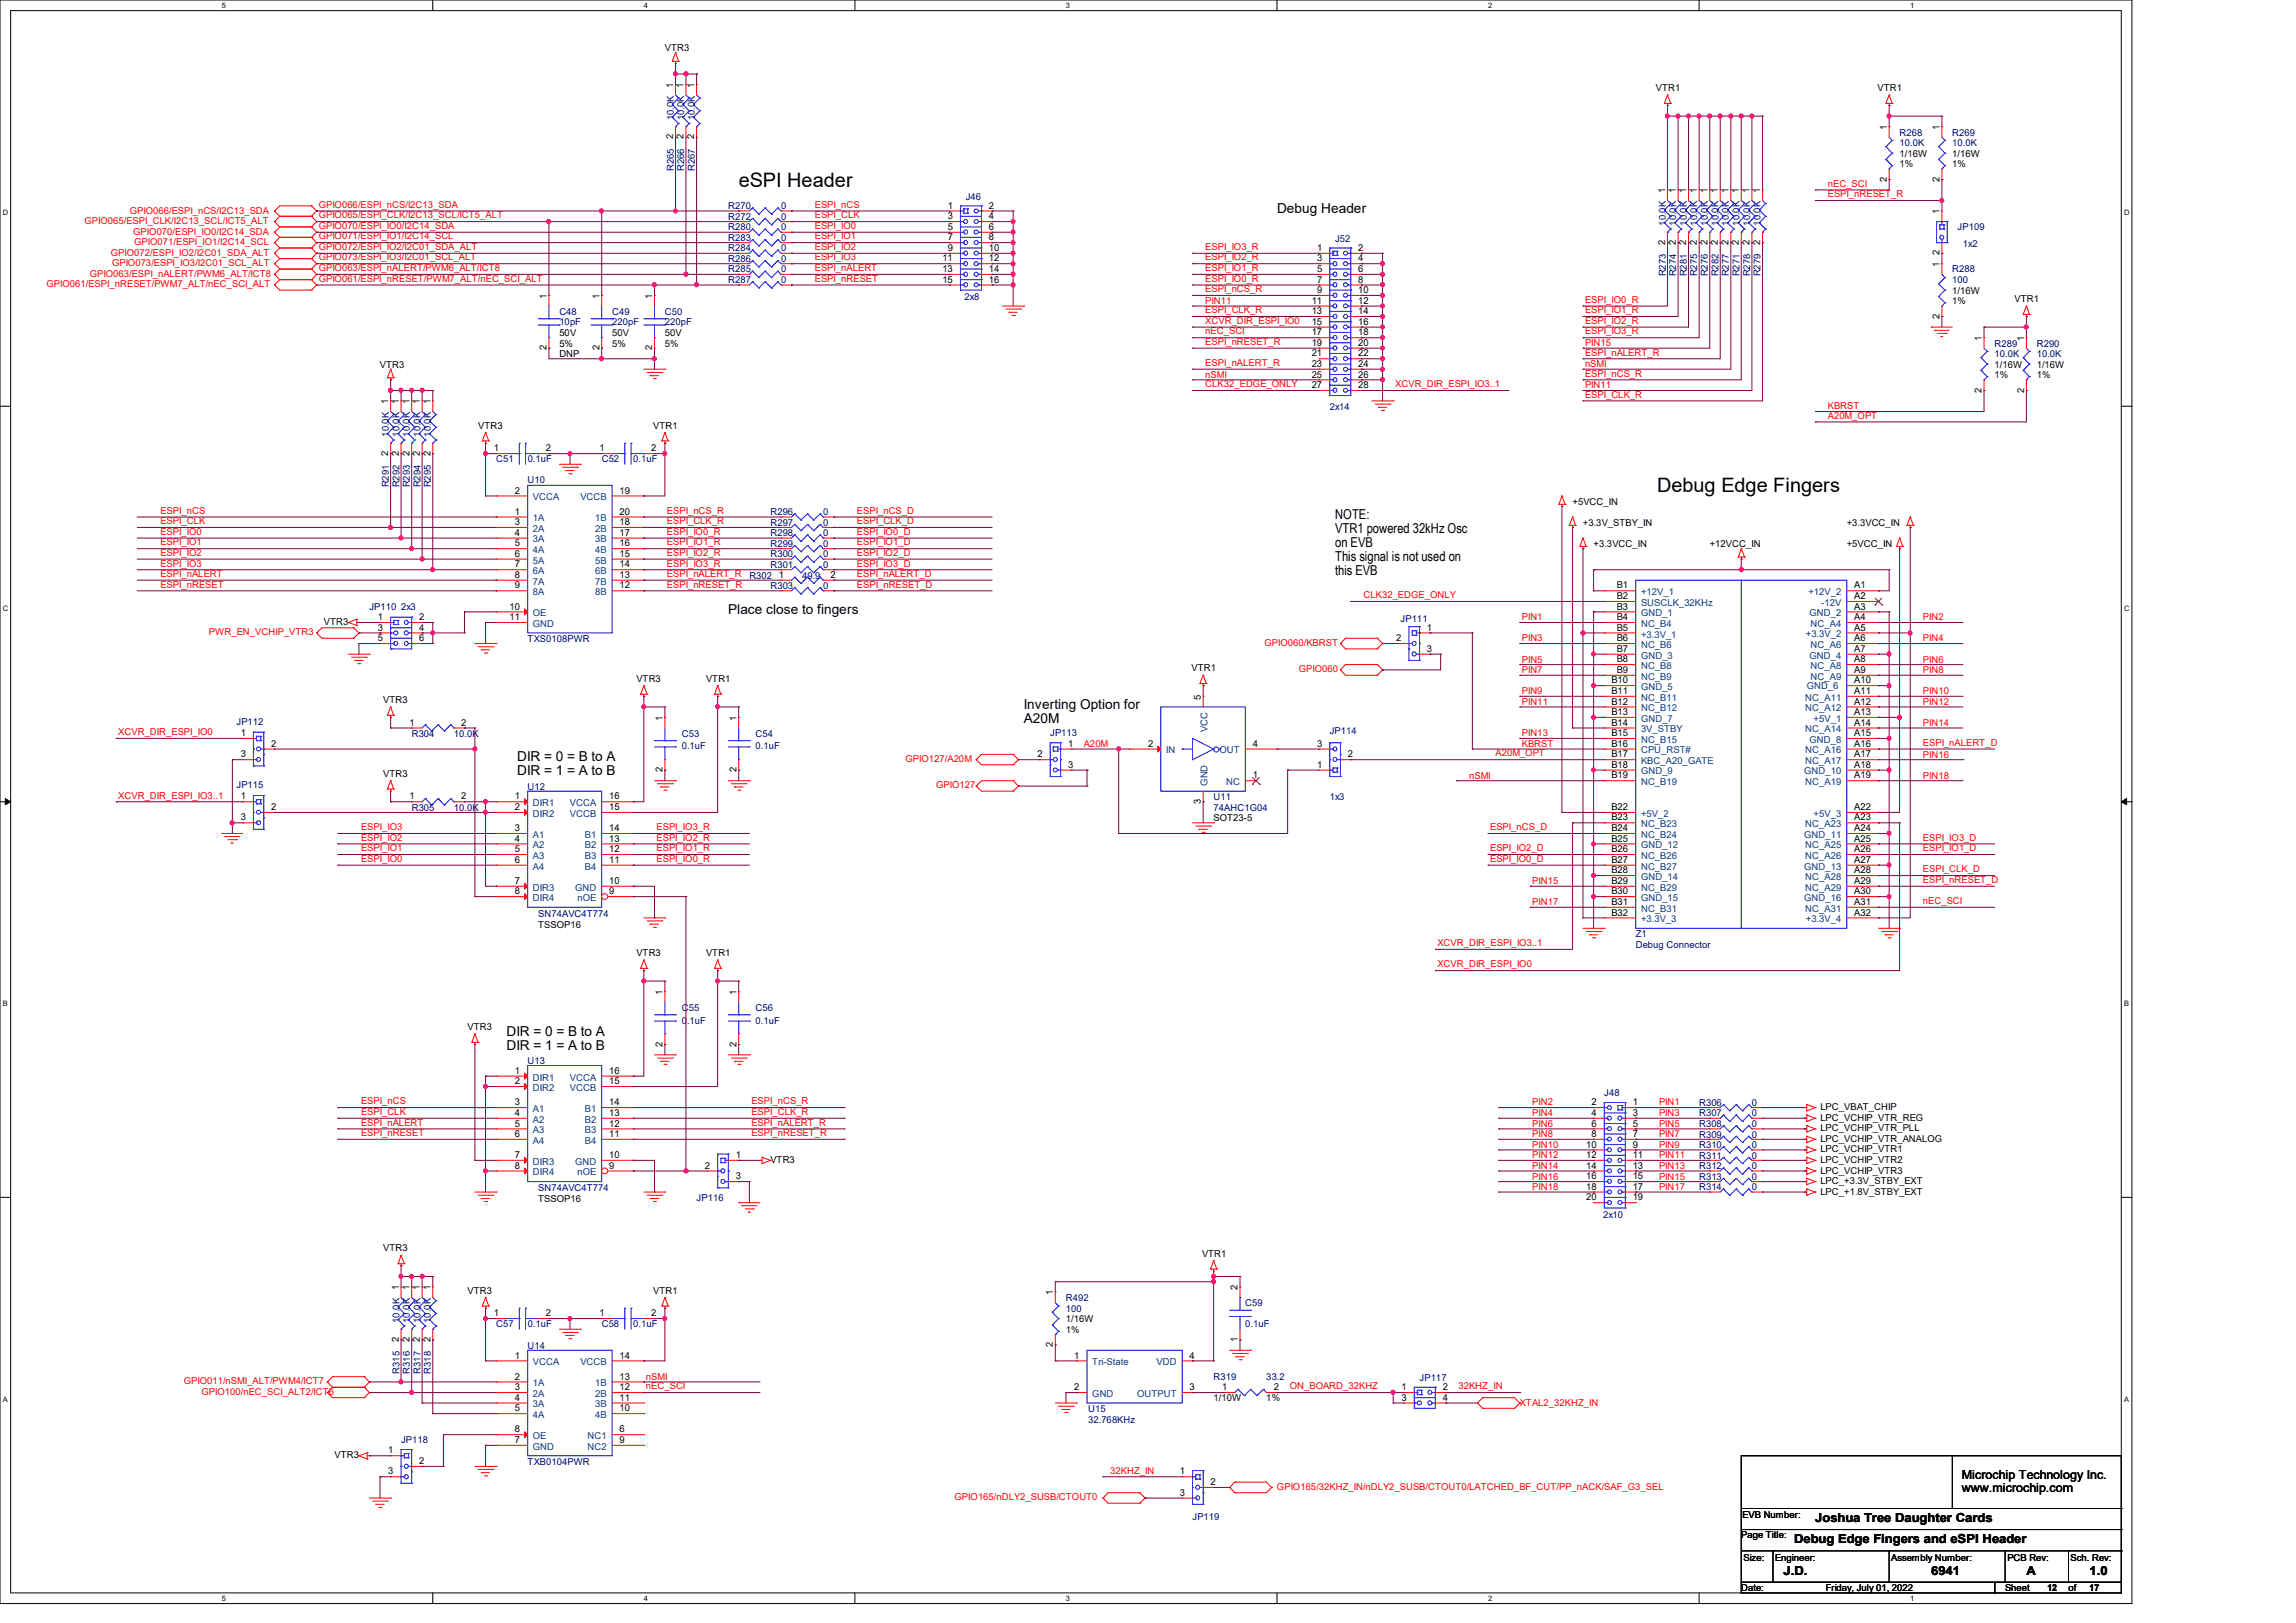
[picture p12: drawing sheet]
<svg xmlns="http://www.w3.org/2000/svg" width="420mm" height="297mm" viewBox="0 0 420 297" stroke-linecap="round" stroke-linejoin="round" font-family="sans-serif">
<defs><g id="words">
<g font-size="3.6">
<text x="135.1" y="34.2">eSPI Header</text>
<text x="303.1" y="90.1">Debug Edge Fingers</text>
</g>
<g font-size="2.5">
<text x="233.6" y="38.9">Debug Header</text>
<text x="244.2" y="95">NOTE:</text>
<text x="244.2" y="97.5">VTR1 powered 32kHz Osc</text>
<text x="244.2" y="100.1">on EVB</text>
<text x="244.2" y="102.6">This signal is not used on</text>
<text x="244.2" y="105.2">this EVB</text>
<text x="133.2" y="112.3">Place close to fingers</text>
<text x="187.3" y="129.7">Inverting Option for</text>
<text x="187.3" y="132.2">A20M</text>
<text x="94.6" y="139.3">DIR = 0 = B to A</text>
<text x="94.6" y="141.9">DIR = 1 = A to B</text>
<text x="92.7" y="189.5">DIR = 0 = B to A</text>
<text x="92.7" y="192.1">DIR = 1 = A to B</text>
</g>
<g font-size="2.3">
<text x="358.9" y="270.6">Microchip Technology Inc.</text>
<text x="358.9" y="273">www.microchip.com</text>
<text x="332.1" y="278.6">Joshua Tree Daughter Cards</text>
<text x="328.2" y="282.4">Debug Edge Fingers and eSPI Header</text>
<text x="326.3" y="288.2">J.D.</text>
<text x="353.3" y="288.2">6941</text>
<text x="370.7" y="288.2">A</text>
<text x="382.2" y="288.2">1.0</text>
</g>
<g font-size="1.7">
<text x="121.6" y="9.4">VTR3</text>
<text x="123.1" y="16" transform="rotate(-90 123.1 16)">1</text>
<text x="125" y="16" transform="rotate(-90 125 16)">1</text>
<text x="127" y="16" transform="rotate(-90 127 16)">1</text>
<text x="302.9" y="16.7">VTR1</text>
<text x="343.4" y="16.7">VTR1</text>
<text x="345.1" y="23.7" transform="rotate(-90 345.1 23.7)">1</text>
<text x="354.8" y="23.7" transform="rotate(-90 354.8 23.7)">1</text>
<text x="123.1" y="25.5" transform="rotate(-90 123.1 25.5)">2</text>
<text x="125" y="25.5" transform="rotate(-90 125 25.5)">2</text>
<text x="127" y="25.5" transform="rotate(-90 127 25.5)">2</text>
<text x="347.5" y="28.7">1/16W</text>
<text x="357.1" y="28.7">1/16W</text>
<text x="304.6" y="35.3" transform="rotate(-90 304.6 35.3)">1</text>
<text x="306.5" y="35.3" transform="rotate(-90 306.5 35.3)">1</text>
<text x="308.4" y="35.3" transform="rotate(-90 308.4 35.3)">1</text>
<text x="310.4" y="35.3" transform="rotate(-90 310.4 35.3)">1</text>
<text x="312.3" y="35.3" transform="rotate(-90 312.3 35.3)">1</text>
<text x="314.2" y="35.3" transform="rotate(-90 314.2 35.3)">1</text>
<text x="316.2" y="35.3" transform="rotate(-90 316.2 35.3)">1</text>
<text x="318.1" y="35.3" transform="rotate(-90 318.1 35.3)">1</text>
<text x="320" y="35.3" transform="rotate(-90 320 35.3)">1</text>
<text x="322" y="35.3" transform="rotate(-90 322 35.3)">1</text>
<text x="345.1" y="33.2" transform="rotate(-90 345.1 33.2)">2</text>
<text x="347.5" y="30.6">1%</text>
<text x="354.8" y="33.2" transform="rotate(-90 354.8 33.2)">2</text>
<text x="357.1" y="30.6">1%</text>
<text x="173.4" y="38.2">1</text>
<text x="173.4" y="40.1">3</text>
<text x="180.9" y="40.1">4</text>
<text x="180.9" y="38.2">2</text>
<text x="354.8" y="39.2" transform="rotate(-90 354.8 39.2)">1</text>
<text x="172.4" y="47.8">11</text>
<text x="173.4" y="42.1">5</text>
<text x="173.4" y="44">7</text>
<text x="173.4" y="45.9">9</text>
<text x="180.9" y="42.1">6</text>
<text x="180.9" y="44">8</text>
<text x="180.9" y="45.9">10</text>
<text x="180.9" y="47.8">12</text>
<text x="240.9" y="45.9">1</text>
<text x="240.9" y="47.8">3</text>
<text x="248.4" y="47.8">4</text>
<text x="248.4" y="45.9">2</text>
<text x="304.6" y="44.8" transform="rotate(-90 304.6 44.8)">2</text>
<text x="306.5" y="44.8" transform="rotate(-90 306.5 44.8)">2</text>
<text x="308.4" y="44.8" transform="rotate(-90 308.4 44.8)">2</text>
<text x="310.4" y="44.8" transform="rotate(-90 310.4 44.8)">2</text>
<text x="312.3" y="44.8" transform="rotate(-90 312.3 44.8)">2</text>
<text x="314.2" y="44.8" transform="rotate(-90 314.2 44.8)">2</text>
<text x="316.2" y="44.8" transform="rotate(-90 316.2 44.8)">2</text>
<text x="318.1" y="44.8" transform="rotate(-90 318.1 44.8)">2</text>
<text x="320" y="44.8" transform="rotate(-90 320 44.8)">2</text>
<text x="322" y="44.8" transform="rotate(-90 322 44.8)">2</text>
<text x="354.8" y="46.7" transform="rotate(-90 354.8 46.7)">2</text>
<text x="172.4" y="49.8">13</text>
<text x="172.4" y="51.7">15</text>
<text x="180.9" y="49.8">14</text>
<text x="180.9" y="51.7">16</text>
<text x="240.9" y="49.8">5</text>
<text x="240.9" y="51.7">7</text>
<text x="240.9" y="53.6">9</text>
<text x="248.4" y="49.8">6</text>
<text x="248.4" y="51.7">8</text>
<text x="248.4" y="53.6">10</text>
<text x="354.8" y="48.9" transform="rotate(-90 354.8 48.9)">1</text>
<text x="357.1" y="53.8">1/16W</text>
<text x="100" y="54.7" transform="rotate(-90 100 54.7)">1</text>
<text x="109.6" y="54.7" transform="rotate(-90 109.6 54.7)">1</text>
<text x="119.3" y="54.7" transform="rotate(-90 119.3 54.7)">1</text>
<text x="239.9" y="55.6">11</text>
<text x="239.9" y="57.5">13</text>
<text x="239.9" y="59.4">15</text>
<text x="248.4" y="55.6">12</text>
<text x="248.4" y="57.5">14</text>
<text x="248.4" y="59.4">16</text>
<text x="354.8" y="58.3" transform="rotate(-90 354.8 58.3)">2</text>
<text x="357.1" y="55.7">1%</text>
<text x="368.5" y="55.3">VTR1</text>
<text x="100" y="64.1" transform="rotate(-90 100 64.1)">2</text>
<text x="102.3" y="61.5">50V</text>
<text x="102.3" y="63.4">5%</text>
<text x="102.3" y="65.3">DNP</text>
<text x="109.6" y="64.1" transform="rotate(-90 109.6 64.1)">2</text>
<text x="112" y="61.5">50V</text>
<text x="112" y="63.4">5%</text>
<text x="119.3" y="64.1" transform="rotate(-90 119.3 64.1)">2</text>
<text x="121.6" y="61.5">50V</text>
<text x="121.6" y="63.4">5%</text>
<text x="239.9" y="61.4">17</text>
<text x="239.9" y="63.3">19</text>
<text x="239.9" y="65.2">21</text>
<text x="248.4" y="61.4">18</text>
<text x="248.4" y="63.3">20</text>
<text x="248.4" y="65.2">22</text>
<text x="362.5" y="62.4" transform="rotate(-90 362.5 62.4)">1</text>
<text x="370.2" y="62.4" transform="rotate(-90 370.2 62.4)">1</text>
<text x="69.5" y="67.3">VTR3</text>
<text x="239.9" y="67.1">23</text>
<text x="239.9" y="69.1">25</text>
<text x="239.9" y="71">27</text>
<text x="248.4" y="67.1">24</text>
<text x="248.4" y="69.1">26</text>
<text x="248.4" y="71">28</text>
<text x="362.5" y="71.8" transform="rotate(-90 362.5 71.8)">2</text>
<text x="364.9" y="67.3">1/16W</text>
<text x="364.9" y="69.2">1%</text>
<text x="370.2" y="71.8" transform="rotate(-90 370.2 71.8)">2</text>
<text x="372.6" y="67.3">1/16W</text>
<text x="372.6" y="69.2">1%</text>
<text x="71" y="74" transform="rotate(-90 71 74)">1</text>
<text x="72.9" y="74" transform="rotate(-90 72.9 74)">1</text>
<text x="74.9" y="74" transform="rotate(-90 74.9 74)">1</text>
<text x="76.8" y="74" transform="rotate(-90 76.8 74)">1</text>
<text x="78.7" y="74" transform="rotate(-90 78.7 74)">1</text>
<text x="71" y="83.4" transform="rotate(-90 71 83.4)">2</text>
<text x="72.9" y="83.4" transform="rotate(-90 72.9 83.4)">2</text>
<text x="74.9" y="83.4" transform="rotate(-90 74.9 83.4)">2</text>
<text x="76.8" y="83.4" transform="rotate(-90 76.8 83.4)">2</text>
<text x="78.7" y="83.4" transform="rotate(-90 78.7 83.4)">2</text>
<text x="87.5" y="78.4">VTR3</text>
<text x="90.3" y="82.6">1</text>
<text x="99.8" y="82.6">2</text>
<text x="109.6" y="82.6">1</text>
<text x="119.1" y="82.6">2</text>
<text x="119.5" y="78.4">VTR1</text>
<text x="94.2" y="90.3">2</text>
<text x="94.2" y="94.2">1</text>
<text x="113.3" y="94.2">20</text>
<text x="113.3" y="90.3">19</text>
<text x="287.6" y="92.4">+5VCC_IN</text>
<text x="94.2" y="96.1">3</text>
<text x="94.2" y="98">4</text>
<text x="94.2" y="100">5</text>
<text x="94.2" y="101.9">6</text>
<text x="113.3" y="96.1">18</text>
<text x="113.3" y="98">17</text>
<text x="113.3" y="100">16</text>
<text x="113.3" y="101.9">15</text>
<text x="289.6" y="96.2">+3.3V_STBY_IN</text>
<text x="291.5" y="100.1">+3.3VCC_IN</text>
<text x="312.8" y="100.1">+12VCC_IN</text>
<text x="337.8" y="100.1">+5VCC_IN</text>
<text x="337.8" y="96.2">+3.3VCC_IN</text>
<text x="94.2" y="103.8">7</text>
<text x="94.2" y="105.7">8</text>
<text x="94.2" y="107.7">9</text>
<text x="113.3" y="103.8">14</text>
<text x="113.3" y="105.7">13</text>
<text x="113.3" y="107.7">12</text>
<text x="142.4" y="105.7">1</text>
<text x="151.9" y="105.7">2</text>
<text x="295.7" y="107.7">B1</text>
<text x="339.2" y="107.7">A1</text>
<text x="69.1" y="113.5">1</text>
<text x="76.7" y="113.5">2</text>
<text x="93.2" y="113.5">11</text>
<text x="93.2" y="111.5">10</text>
<text x="295.7" y="109.6">B2</text>
<text x="295.7" y="111.5">B3</text>
<text x="295.7" y="113.5">B4</text>
<text x="339.2" y="109.6">A2</text>
<text x="339.2" y="111.5">A3</text>
<text x="339.2" y="113.5">A4</text>
<text x="59.3" y="114.3">VTR3</text>
<text x="69.1" y="115.4">3</text>
<text x="69.1" y="117.3">5</text>
<text x="76.7" y="115.4">4</text>
<text x="76.7" y="117.3">6</text>
<text x="255.4" y="117.3">2</text>
<text x="261" y="115.4">1</text>
<text x="261" y="119.3">3</text>
<text x="295.7" y="115.4">B5</text>
<text x="295.7" y="117.3">B6</text>
<text x="295.7" y="119.3">B7</text>
<text x="339.2" y="115.4">A5</text>
<text x="339.2" y="117.3">A6</text>
<text x="339.2" y="119.3">A7</text>
<text x="116.4" y="124.8">VTR3</text>
<text x="129.2" y="124.8">VTR1</text>
<text x="218" y="122.8">VTR1</text>
<text x="294.8" y="125">B10</text>
<text x="295.7" y="121.2">B8</text>
<text x="295.7" y="123.1">B9</text>
<text x="339.2" y="121.2">A8</text>
<text x="339.2" y="123.1">A9</text>
<text x="339.2" y="125">A10</text>
<text x="70.1" y="128.6">VTR3</text>
<text x="121.2" y="131.9" transform="rotate(-90 121.2 131.9)">1</text>
<text x="134.7" y="131.9" transform="rotate(-90 134.7 131.9)">1</text>
<text x="219.7" y="128" transform="rotate(-90 219.7 128)">5</text>
<text x="294.8" y="127">B11</text>
<text x="294.8" y="128.9">B12</text>
<text x="294.8" y="130.8">B13</text>
<text x="339.2" y="127">A11</text>
<text x="339.2" y="128.9">A12</text>
<text x="339.2" y="130.8">A13</text>
<text x="44" y="134.7">1</text>
<text x="49.6" y="136.6">2</text>
<text x="74.9" y="132.8">1</text>
<text x="84.4" y="132.8">2</text>
<text x="195.4" y="136.6">1</text>
<text x="210" y="136.6">2</text>
<text x="229.1" y="136.6">4</text>
<text x="240.9" y="136.6">3</text>
<text x="294.8" y="132.8">B14</text>
<text x="294.8" y="134.7">B15</text>
<text x="294.8" y="136.6">B16</text>
<text x="339.2" y="132.8">A14</text>
<text x="339.2" y="134.7">A15</text>
<text x="339.2" y="136.6">A16</text>
<text x="44" y="138.6">3</text>
<text x="70.1" y="142.2">VTR3</text>
<text x="121.2" y="141.3" transform="rotate(-90 121.2 141.3)">2</text>
<text x="134.7" y="141.3" transform="rotate(-90 134.7 141.3)">2</text>
<text x="189.8" y="138.6">2</text>
<text x="195.4" y="140.5">3</text>
<text x="229.1" y="142.4">1</text>
<text x="240.9" y="140.5">1</text>
<text x="246.5" y="138.6">2</text>
<text x="294.8" y="138.6">B17</text>
<text x="294.8" y="140.5">B18</text>
<text x="294.8" y="142.4">B19</text>
<text x="339.2" y="138.6">A17</text>
<text x="339.2" y="140.5">A18</text>
<text x="339.2" y="142.4">A19</text>
<text x="44" y="146.3">1</text>
<text x="49.6" y="148.2">2</text>
<text x="74.9" y="146.3">1</text>
<text x="84.4" y="146.3">2</text>
<text x="94.2" y="146.3">1</text>
<text x="94.2" y="148.2">2</text>
<text x="111.4" y="146.3">16</text>
<text x="111.4" y="148.2">15</text>
<text x="219.7" y="147.1" transform="rotate(-90 219.7 147.1)">3</text>
<text x="294.8" y="148.2">B22</text>
<text x="339.2" y="148.2">A22</text>
<text x="44" y="150.2">3</text>
<text x="94.2" y="154">4</text>
<text x="94.2" y="152.1">3</text>
<text x="94.2" y="156">5</text>
<text x="111.4" y="154">13</text>
<text x="111.4" y="152.1">14</text>
<text x="111.4" y="156">12</text>
<text x="222" y="150.3">SOT23-5</text>
<text x="294.8" y="150.2">B23</text>
<text x="294.8" y="152.1">B24</text>
<text x="294.8" y="154">B25</text>
<text x="294.8" y="156">B26</text>
<text x="339.2" y="150.2">A23</text>
<text x="339.2" y="152.1">A24</text>
<text x="339.2" y="154">A25</text>
<text x="339.2" y="156">A26</text>
<text x="94.2" y="157.9">6</text>
<text x="94.2" y="161.8">7</text>
<text x="111.4" y="161.8">10</text>
<text x="111.4" y="157.9">11</text>
<text x="294.8" y="157.9">B27</text>
<text x="294.8" y="159.8">B28</text>
<text x="294.8" y="161.8">B29</text>
<text x="339.2" y="157.9">A27</text>
<text x="339.2" y="159.8">A28</text>
<text x="339.2" y="161.8">A29</text>
<text x="94.2" y="163.7">8</text>
<text x="111.4" y="163.7">9</text>
<text x="294.8" y="163.7">B30</text>
<text x="294.8" y="165.6">B31</text>
<text x="294.8" y="167.6">B32</text>
<text x="339.2" y="163.7">A30</text>
<text x="339.2" y="165.6">A31</text>
<text x="339.2" y="167.6">A32</text>
<text x="98.5" y="169.8">TSSOP16</text>
<text x="116.4" y="175">VTR3</text>
<text x="129.2" y="175">VTR1</text>
<text x="121.2" y="182" transform="rotate(-90 121.2 182)">1</text>
<text x="134.7" y="182" transform="rotate(-90 134.7 182)">1</text>
<text x="85.5" y="188.5">VTR3</text>
<text x="121.2" y="191.5" transform="rotate(-90 121.2 191.5)">2</text>
<text x="134.7" y="191.5" transform="rotate(-90 134.7 191.5)">2</text>
<text x="94.2" y="196.5">1</text>
<text x="111.4" y="196.5">16</text>
<text x="94.2" y="202.3">3</text>
<text x="94.2" y="198.4">2</text>
<text x="111.4" y="202.3">14</text>
<text x="111.4" y="198.4">15</text>
<text x="291.1" y="202.3">2</text>
<text x="298.7" y="202.3">1</text>
<text x="333" y="203.2">LPC_VBAT_CHIP</text>
<text x="94.2" y="204.2">4</text>
<text x="94.2" y="206.2">5</text>
<text x="94.2" y="208.1">6</text>
<text x="111.4" y="204.2">13</text>
<text x="111.4" y="206.2">12</text>
<text x="111.4" y="208.1">11</text>
<text x="291.1" y="204.2">4</text>
<text x="291.1" y="206.2">6</text>
<text x="291.1" y="208.1">8</text>
<text x="298.7" y="204.2">3</text>
<text x="298.7" y="206.2">5</text>
<text x="298.7" y="208.1">7</text>
<text x="333" y="205.1">LPC_VCHIP_VTR_REG</text>
<text x="333" y="207">LPC_VCHIP_VTR_PLL</text>
<text x="333" y="209">LPC_VCHIP_VTR_ANALOG</text>
<text x="94.2" y="213.9">8</text>
<text x="94.2" y="211.9">7</text>
<text x="111.4" y="211.9">10</text>
<text x="111.4" y="213.9">9</text>
<text x="128.9" y="213.9">2</text>
<text x="134.6" y="211.9">1</text>
<text x="134.6" y="215.8">3</text>
<text x="140.9" y="212.8">VTR3</text>
<text x="290.1" y="210">10</text>
<text x="290.1" y="211.9">12</text>
<text x="290.1" y="213.9">14</text>
<text x="290.1" y="215.8">16</text>
<text x="298.7" y="210">9</text>
<text x="298.7" y="211.9">11</text>
<text x="298.7" y="213.9">13</text>
<text x="298.7" y="215.8">15</text>
<text x="333" y="210.9">LPC_VCHIP_VTR1</text>
<text x="333" y="212.8">LPC_VCHIP_VTR2</text>
<text x="333" y="214.8">LPC_VCHIP_VTR3</text>
<text x="98.5" y="220">TSSOP16</text>
<text x="290.1" y="217.7">18</text>
<text x="290.1" y="219.7">20</text>
<text x="298.7" y="217.7">17</text>
<text x="298.7" y="219.7">19</text>
<text x="333" y="216.7">LPC_+3.3V_STBY_EXT</text>
<text x="333" y="218.6">LPC_+1.8V_STBY_EXT</text>
<text x="70.1" y="229">VTR3</text>
<text x="219.9" y="230">VTR1</text>
<text x="72.9" y="236.1" transform="rotate(-90 72.9 236.1)">1</text>
<text x="74.9" y="236.1" transform="rotate(-90 74.9 236.1)">1</text>
<text x="76.8" y="236.1" transform="rotate(-90 76.8 236.1)">1</text>
<text x="78.7" y="236.1" transform="rotate(-90 78.7 236.1)">1</text>
<text x="85.5" y="236.7">VTR3</text>
<text x="119.5" y="236.7">VTR1</text>
<text x="192.6" y="237.1" transform="rotate(-90 192.6 237.1)">1</text>
<text x="226.4" y="236.1" transform="rotate(-90 226.4 236.1)">2</text>
<text x="72.9" y="245.6" transform="rotate(-90 72.9 245.6)">2</text>
<text x="74.9" y="245.6" transform="rotate(-90 74.9 245.6)">2</text>
<text x="76.8" y="245.6" transform="rotate(-90 76.8 245.6)">2</text>
<text x="78.7" y="245.6" transform="rotate(-90 78.7 245.6)">2</text>
<text x="90.3" y="240.9">1</text>
<text x="99.8" y="240.9">2</text>
<text x="109.6" y="240.9">1</text>
<text x="119.1" y="240.9">2</text>
<text x="195" y="242">1/16W</text>
<text x="195" y="243.9">1%</text>
<text x="226.4" y="245.6" transform="rotate(-90 226.4 245.6)">1</text>
<text x="94.2" y="248.6">1</text>
<text x="113.3" y="248.6">14</text>
<text x="192.6" y="246.5" transform="rotate(-90 192.6 246.5)">2</text>
<text x="196.5" y="248.6">1</text>
<text x="217.6" y="248.6">4</text>
<text x="94.2" y="252.5">2</text>
<text x="94.2" y="254.4">3</text>
<text x="94.2" y="256.3">4</text>
<text x="113.3" y="252.5">13</text>
<text x="113.3" y="254.4">12</text>
<text x="113.3" y="256.3">11</text>
<text x="196.5" y="254.4">2</text>
<text x="217.6" y="254.4">3</text>
<text x="222" y="256.4">1/10W</text>
<text x="223.6" y="254.4">1</text>
<text x="231.6" y="256.4">1%</text>
<text x="233" y="254.4">2</text>
<text x="256.4" y="254.4">1</text>
<text x="256.4" y="256.3">3</text>
<text x="263.9" y="256.3">4</text>
<text x="263.9" y="254.4">2</text>
<text x="94.2" y="262.1">8</text>
<text x="94.2" y="258.3">5</text>
<text x="113.3" y="262.1">6</text>
<text x="113.3" y="258.3">10</text>
<text x="61.2" y="266.9">VTR3</text>
<text x="71" y="266">1</text>
<text x="71" y="269.8">3</text>
<text x="76.7" y="267.9">2</text>
<text x="94.2" y="264.1">7</text>
<text x="113.3" y="264.1">9</text>
<text x="215.8" y="269.8">1</text>
<text x="215.8" y="273.7">3</text>
<text x="221.4" y="271.8">2</text>
<text x="318.5" y="281.5">Page Title:</text>
<text x="318.7" y="277.9">EVB Number:</text>
<text x="318.9" y="285.6">Size:</text>
<text x="324.7" y="285.6">Engineer:</text>
<text x="345.9" y="285.6">Assembly Number:</text>
<text x="367.2" y="285.6">PCB Rev:</text>
<text x="378.7" y="285.6">Sch. Rev:</text>
<text x="318.5" y="291.2">Date:</text>
<text x="334" y="291.2">Friday, July 01, 2022</text>
<text x="366.8" y="291.2">Sheet</text>
<text x="374.5" y="291.2">12</text>
<text x="378.4" y="291.2">of</text>
<text x="382.2" y="291.2">17</text>
</g>
<g font-size="1.7" fill="#000080">
<text x="123.2" y="22" transform="rotate(-90 123.2 22)">10.0K</text>
<text x="125.2" y="22" transform="rotate(-90 125.2 22)">10.0K</text>
<text x="127.1" y="22" transform="rotate(-90 127.1 22)">10.0K</text>
<text x="347.5" y="24.8">R268</text>
<text x="347.5" y="26.7">10.0K</text>
<text x="357.1" y="24.8">R269</text>
<text x="357.1" y="26.7">10.0K</text>
<text x="123.2" y="31.3" transform="rotate(-90 123.2 31.3)">R265</text>
<text x="125.2" y="31.3" transform="rotate(-90 125.2 31.3)">R266</text>
<text x="127.1" y="31.3" transform="rotate(-90 127.1 31.3)">R267</text>
<text x="133.2" y="40.2">R272</text>
<text x="133.2" y="38.3">R270</text>
<text x="142.9" y="40.2">0</text>
<text x="142.9" y="38.3">0</text>
<text x="176.7" y="36.6">J46</text>
<text x="304.7" y="41.3" transform="rotate(-90 304.7 41.3)">10.0K</text>
<text x="306.6" y="41.3" transform="rotate(-90 306.6 41.3)">10.0K</text>
<text x="308.6" y="41.3" transform="rotate(-90 308.6 41.3)">10.0K</text>
<text x="310.5" y="41.3" transform="rotate(-90 310.5 41.3)">10.0K</text>
<text x="312.4" y="41.3" transform="rotate(-90 312.4 41.3)">10.0K</text>
<text x="314.4" y="41.3" transform="rotate(-90 314.4 41.3)">10.0K</text>
<text x="316.3" y="41.3" transform="rotate(-90 316.3 41.3)">10.0K</text>
<text x="318.2" y="41.3" transform="rotate(-90 318.2 41.3)">10.0K</text>
<text x="320.1" y="41.3" transform="rotate(-90 320.1 41.3)">10.0K</text>
<text x="322.1" y="41.3" transform="rotate(-90 322.1 41.3)">10.0K</text>
<text x="133.2" y="44.1">R283</text>
<text x="133.2" y="46">R284</text>
<text x="133.2" y="42.2">R280</text>
<text x="133.2" y="48">R286</text>
<text x="142.9" y="44.1">0</text>
<text x="142.9" y="46">0</text>
<text x="142.9" y="42.2">0</text>
<text x="142.9" y="48">0</text>
<text x="244.2" y="44.3">J52</text>
<text x="358.1" y="42.2">JP109</text>
<text x="359.1" y="45.3">1x2</text>
<text x="133.2" y="51.8">R287</text>
<text x="133.2" y="49.9">R285</text>
<text x="142.9" y="51.8">0</text>
<text x="142.9" y="49.9">0</text>
<text x="304.7" y="50.6" transform="rotate(-90 304.7 50.6)">R273</text>
<text x="306.6" y="50.6" transform="rotate(-90 306.6 50.6)">R274</text>
<text x="308.6" y="50.6" transform="rotate(-90 308.6 50.6)">R281</text>
<text x="310.5" y="50.6" transform="rotate(-90 310.5 50.6)">R275</text>
<text x="312.4" y="50.6" transform="rotate(-90 312.4 50.6)">R276</text>
<text x="314.4" y="50.6" transform="rotate(-90 314.4 50.6)">R282</text>
<text x="316.3" y="50.6" transform="rotate(-90 316.3 50.6)">R277</text>
<text x="318.2" y="50.6" transform="rotate(-90 318.2 50.6)">R271</text>
<text x="320.1" y="50.6" transform="rotate(-90 320.1 50.6)">R278</text>
<text x="322.1" y="50.6" transform="rotate(-90 322.1 50.6)">R279</text>
<text x="357.1" y="49.9">R288</text>
<text x="357.1" y="51.8">100</text>
<text x="102.3" y="57.6">C48</text>
<text x="102.3" y="59.5">10pF</text>
<text x="112" y="57.6">C49</text>
<text x="112" y="59.5">220pF</text>
<text x="121.6" y="57.6">C50</text>
<text x="121.6" y="59.5">220pF</text>
<text x="176.4" y="54.9">2x8</text>
<text x="364.9" y="63.4">R289</text>
<text x="364.9" y="65.3">10.0K</text>
<text x="372.6" y="63.4">R290</text>
<text x="372.6" y="65.3">10.0K</text>
<text x="243.2" y="75">2x14</text>
<text x="71.1" y="79.9" transform="rotate(-90 71.1 79.9)">10.0K</text>
<text x="73.1" y="79.9" transform="rotate(-90 73.1 79.9)">10.0K</text>
<text x="75" y="79.9" transform="rotate(-90 75 79.9)">10.0K</text>
<text x="76.9" y="79.9" transform="rotate(-90 76.9 79.9)">10.0K</text>
<text x="78.8" y="79.9" transform="rotate(-90 78.8 79.9)">10.0K</text>
<text x="71.1" y="89.2" transform="rotate(-90 71.1 89.2)">R291</text>
<text x="73.1" y="89.2" transform="rotate(-90 73.1 89.2)">R292</text>
<text x="75" y="89.2" transform="rotate(-90 75 89.2)">R293</text>
<text x="76.9" y="89.2" transform="rotate(-90 76.9 89.2)">R294</text>
<text x="78.8" y="89.2" transform="rotate(-90 78.8 89.2)">R295</text>
<text x="90.8" y="84.6">C51</text>
<text x="96.5" y="88.5">U10</text>
<text x="96.5" y="84.6">0.1uF</text>
<text x="110.1" y="84.6">C52</text>
<text x="115.8" y="84.6">0.1uF</text>
<text x="140.9" y="94.3">R296</text>
<text x="150.6" y="94.3">0</text>
<text x="140.9" y="96.2">R297</text>
<text x="140.9" y="98.1">R298</text>
<text x="140.9" y="100.1">R299</text>
<text x="150.6" y="96.2">0</text>
<text x="150.6" y="98.1">0</text>
<text x="150.6" y="100.1">0</text>
<text x="137.1" y="105.9">R302</text>
<text x="140.9" y="103.9">R301</text>
<text x="140.9" y="107.8">R303</text>
<text x="140.9" y="102">R300</text>
<text x="146.7" y="105.9">49.9</text>
<text x="150.6" y="103.9">0</text>
<text x="150.6" y="107.8">0</text>
<text x="150.6" y="102">0</text>
<text x="67.6" y="111.7">JP110 2x3</text>
<text x="256.2" y="113.8">JP111</text>
<text x="96.5" y="117.4">TXS0108PWR</text>
<text x="43.3" y="132.7">JP112</text>
<text x="75.3" y="134.8">R304</text>
<text x="83" y="134.8">10.0K</text>
<text x="124.7" y="134.8">C53</text>
<text x="124.7" y="137.2">0.1uF</text>
<text x="138.2" y="134.8">C54</text>
<text x="138.2" y="137.2">0.1uF</text>
<text x="192.1" y="134.6">JP113</text>
<text x="243.2" y="134.2">JP114</text>
<text x="43.3" y="144.3">JP115</text>
<text x="75.3" y="148.3">R305</text>
<text x="83" y="148.3">10.0K</text>
<text x="96.5" y="144.5">U12</text>
<text x="222" y="146.4">U11</text>
<text x="222" y="148.3">74AHC1G04</text>
<text x="243.2" y="146.4">1x3</text>
<text x="98.5" y="167.8">SN74AVC4T774</text>
<text x="299.2" y="171.5">Z1</text>
<text x="299.2" y="173.4">Debug Connector</text>
<text x="124.7" y="185">C55</text>
<text x="138.2" y="185">C56</text>
<text x="124.7" y="187.3">0.1uF</text>
<text x="138.2" y="187.3">0.1uF</text>
<text x="96.5" y="194.6">U13</text>
<text x="293.4" y="200.7">J48</text>
<text x="310.8" y="202.4">R306</text>
<text x="320.5" y="202.4">0</text>
<text x="310.8" y="204.3">R307</text>
<text x="310.8" y="206.2">R308</text>
<text x="310.8" y="208.2">R309</text>
<text x="320.5" y="204.3">0</text>
<text x="320.5" y="206.2">0</text>
<text x="320.5" y="208.2">0</text>
<text x="310.8" y="212">R311</text>
<text x="310.8" y="213.9">R312</text>
<text x="310.8" y="215.9">R313</text>
<text x="310.8" y="210.1">R310</text>
<text x="320.5" y="212">0</text>
<text x="320.5" y="213.9">0</text>
<text x="320.5" y="215.9">0</text>
<text x="320.5" y="210.1">0</text>
<text x="98.5" y="218">SN74AVC4T774</text>
<text x="127.4" y="219.7">JP116</text>
<text x="310.8" y="217.8">R314</text>
<text x="320.5" y="217.8">0</text>
<text x="293.2" y="222.8">2x10</text>
<text x="195" y="238.1">R492</text>
<text x="227.8" y="239.1">C59</text>
<text x="73.1" y="242.1" transform="rotate(-90 73.1 242.1)">10.0K</text>
<text x="75" y="242.1" transform="rotate(-90 75 242.1)">10.0K</text>
<text x="76.9" y="242.1" transform="rotate(-90 76.9 242.1)">10.0K</text>
<text x="78.8" y="242.1" transform="rotate(-90 78.8 242.1)">10.0K</text>
<text x="90.8" y="242.9">C57</text>
<text x="96.5" y="242.9">0.1uF</text>
<text x="110.1" y="242.9">C58</text>
<text x="115.8" y="242.9">0.1uF</text>
<text x="195" y="240">100</text>
<text x="227.8" y="242.9">0.1uF</text>
<text x="73.1" y="251.4" transform="rotate(-90 73.1 251.4)">R315</text>
<text x="75" y="251.4" transform="rotate(-90 75 251.4)">R316</text>
<text x="76.9" y="251.4" transform="rotate(-90 76.9 251.4)">R317</text>
<text x="78.8" y="251.4" transform="rotate(-90 78.8 251.4)">R318</text>
<text x="96.5" y="246.8">U14</text>
<text x="222" y="252.6">R319</text>
<text x="231.6" y="252.6">33.2</text>
<text x="259.7" y="252.8">JP117</text>
<text x="199" y="258.4">U15</text>
<text x="199" y="260.5">32.768KHz</text>
<text x="73.4" y="264.2">JP118</text>
<text x="96.5" y="268">TXB0104PWR</text>
<text x="218.1" y="278.2">JP119</text>
</g>
<g font-size="1.7" fill="#f00">
<text x="334.3" y="34.2">nEC_SCI</text>
<text x="15.5" y="41">GPIO065/ESPI_CLK/I2C13_SCL/ICT5_ALT</text>
<text x="23.7" y="39.1">GPIO066/ESPI_nCS/I2C13_SDA</text>
<text x="58.3" y="40">GPIO065/ESPI_CLK/I2C13_SCL/ICT5_ALT</text>
<text x="58.3" y="38">GPIO066/ESPI_nCS/I2C13_SDA</text>
<text x="58.3" y="41.9">GPIO070/ESPI_IO0/I2C14_SDA</text>
<text x="149.1" y="40">ESPI_CLK</text>
<text x="149.1" y="38">ESPI_nCS</text>
<text x="149.1" y="41.9">ESPI_IO0</text>
<text x="334.3" y="36.1">ESPI_nRESET_R</text>
<text x="20.3" y="46.8">GPIO072/ESPI_IO2/I2C01_SDA_ALT</text>
<text x="24.4" y="42.9">GPIO070/ESPI_IO0/I2C14_SDA</text>
<text x="24.6" y="44.9">GPIO071/ESPI_IO1/I2C14_SCL</text>
<text x="58.3" y="43.8">GPIO071/ESPI_IO1/I2C14_SCL</text>
<text x="58.3" y="47.7">GPIO073/ESPI_IO3/I2C01_SCL_ALT</text>
<text x="58.3" y="45.8">GPIO072/ESPI_IO2/I2C01_SDA_ALT</text>
<text x="149.1" y="45.8">ESPI_IO2</text>
<text x="149.1" y="43.8">ESPI_IO1</text>
<text x="149.1" y="47.7">ESPI_IO3</text>
<text x="220.5" y="47.7">ESPI_IO2_R</text>
<text x="220.5" y="45.8">ESPI_IO3_R</text>
<text x="8.5" y="52.6">GPIO061/ESPI_nRESET/PWM7_ALT/nEC_SCI_ALT</text>
<text x="16.4" y="50.7">GPIO063/ESPI_nALERT/PWM6_ALT/ICT8</text>
<text x="20.5" y="48.7">GPIO073/ESPI_IO3/I2C01_SCL_ALT</text>
<text x="58.3" y="51.6">GPIO061/ESPI_nRESET/PWM7_ALT/nEC_SCI_ALT</text>
<text x="58.3" y="49.6">GPIO063/ESPI_nALERT/PWM6_ALT/ICT8</text>
<text x="149.1" y="49.6">ESPI_nALERT</text>
<text x="149.1" y="51.6">ESPI_nRESET</text>
<text x="220.5" y="51.6">ESPI_IO0_R</text>
<text x="220.5" y="53.5">ESPI_nCS_R</text>
<text x="220.5" y="49.6">ESPI_IO1_R</text>
<text x="220.5" y="59.3">XCVR_DIR_ESPI_IO0</text>
<text x="220.5" y="55.6">PIN11</text>
<text x="220.5" y="57.3">ESPI_CLK_R</text>
<text x="289.9" y="59.3">ESPI_IO2_R</text>
<text x="289.9" y="55.4">ESPI_IO0_R</text>
<text x="289.9" y="57.3">ESPI_IO1_R</text>
<text x="220.5" y="63.1">ESPI_nRESET_R</text>
<text x="220.5" y="61.2">nEC_SCI</text>
<text x="289.9" y="61.2">ESPI_IO3_R</text>
<text x="289.9" y="63.3">PIN15</text>
<text x="289.9" y="65.1">ESPI_nALERT_R</text>
<text x="220.5" y="70.9">CLK32_EDGE_ONLY</text>
<text x="220.5" y="67">ESPI_nALERT_R</text>
<text x="220.5" y="69.1">nSMI</text>
<text x="255.2" y="70.9">XCVR_DIR_ESPI_IO3..1</text>
<text x="289.9" y="67.2">nSMI</text>
<text x="289.9" y="68.9">ESPI_nCS_R</text>
<text x="289.9" y="71.1">PIN11</text>
<text x="289.9" y="72.8">ESPI_CLK_R</text>
<text x="334.3" y="76.6">A20M_OPT</text>
<text x="334.3" y="74.9">KBRST</text>
<text x="29.3" y="94">ESPI_nCS</text>
<text x="29.3" y="95.9">ESPI_CLK</text>
<text x="122" y="94">ESPI_nCS_R</text>
<text x="122" y="95.9">ESPI_CLK_R</text>
<text x="156.8" y="94">ESPI_nCS_D</text>
<text x="156.8" y="95.9">ESPI_CLK_D</text>
<text x="29.3" y="99.8">ESPI_IO1</text>
<text x="29.3" y="97.9">ESPI_IO0</text>
<text x="29.3" y="101.7">ESPI_IO2</text>
<text x="122" y="99.8">ESPI_IO1_R</text>
<text x="122" y="97.9">ESPI_IO0_R</text>
<text x="122" y="101.7">ESPI_IO2_R</text>
<text x="156.8" y="99.8">ESPI_IO1_D</text>
<text x="156.8" y="97.9">ESPI_IO0_D</text>
<text x="156.8" y="101.7">ESPI_IO2_D</text>
<text x="29.3" y="107.5">ESPI_nRESET</text>
<text x="29.3" y="103.7">ESPI_IO3</text>
<text x="29.3" y="105.6">ESPI_nALERT</text>
<text x="122" y="103.7">ESPI_IO3_R</text>
<text x="122" y="107.5">ESPI_nRESET_R</text>
<text x="122" y="105.6">ESPI_nALERT_R</text>
<text x="156.8" y="103.7">ESPI_IO3_D</text>
<text x="156.8" y="107.5">ESPI_nRESET_D</text>
<text x="156.8" y="105.6">ESPI_nALERT_D</text>
<text x="249.4" y="109.5">CLK32_EDGE_ONLY</text>
<text x="278.4" y="113.5">PIN1</text>
<text x="351.7" y="113.5">PIN2</text>
<text x="38.2" y="116.3">PWR_EN_VCHIP_VTR3</text>
<text x="231.3" y="118.2">GPIO060/KBRST</text>
<text x="278.4" y="117.4">PIN3</text>
<text x="351.7" y="117.4">PIN4</text>
<text x="237.6" y="123.1">GPIO060</text>
<text x="278.4" y="121.2">PIN5</text>
<text x="278.4" y="123.2">PIN7</text>
<text x="351.7" y="121.2">PIN6</text>
<text x="351.7" y="123.2">PIN8</text>
<text x="278.4" y="127">PIN9</text>
<text x="278.4" y="129">PIN11</text>
<text x="351.7" y="127">PIN10</text>
<text x="351.7" y="129">PIN12</text>
<text x="21.6" y="134.5">XCVR_DIR_ESPI_IO0</text>
<text x="198.2" y="136.7">A20M</text>
<text x="278.4" y="134.7">PIN13</text>
<text x="278.4" y="136.7">KBRST</text>
<text x="351.7" y="132.8">PIN14</text>
<text x="351.7" y="136.5">ESPI_nALERT_D</text>
<text x="165.6" y="139.4">GPIO127/A20M</text>
<text x="268.7" y="142.5">nSMI</text>
<text x="273.6" y="138.4">A20M_OPT</text>
<text x="351.7" y="142.5">PIN18</text>
<text x="351.7" y="138.6">PIN16</text>
<text x="21.6" y="146.1">XCVR_DIR_ESPI_IO3..1</text>
<text x="171.2" y="144.3">GPIO127</text>
<text x="66" y="153.8">ESPI_IO2</text>
<text x="66" y="155.8">ESPI_IO1</text>
<text x="66" y="151.9">ESPI_IO3</text>
<text x="120.1" y="151.9">ESPI_IO3_R</text>
<text x="120.1" y="155.8">ESPI_IO1_R</text>
<text x="120.1" y="153.8">ESPI_IO2_R</text>
<text x="272.6" y="151.9">ESPI_nCS_D</text>
<text x="272.6" y="155.8">ESPI_IO2_D</text>
<text x="351.7" y="153.8">ESPI_IO3_D</text>
<text x="351.7" y="155.8">ESPI_IO1_D</text>
<text x="66" y="157.7">ESPI_IO0</text>
<text x="120.1" y="157.7">ESPI_IO0_R</text>
<text x="272.6" y="157.7">ESPI_IO0_D</text>
<text x="280.3" y="161.8">PIN15</text>
<text x="351.7" y="159.6">ESPI_CLK_D</text>
<text x="351.7" y="161.6">ESPI_nRESET_D</text>
<text x="280.3" y="165.6">PIN17</text>
<text x="351.7" y="165.4">nEC_SCI</text>
<text x="262.9" y="173.1">XCVR_DIR_ESPI_IO3..1</text>
<text x="262.9" y="177">XCVR_DIR_ESPI_IO0</text>
<text x="66" y="202.1">ESPI_nCS</text>
<text x="137.5" y="202.1">ESPI_nCS_R</text>
<text x="280.3" y="202.3">PIN2</text>
<text x="303.5" y="202.3">PIN1</text>
<text x="66" y="206">ESPI_nALERT</text>
<text x="66" y="204">ESPI_CLK</text>
<text x="66" y="207.9">ESPI_nRESET</text>
<text x="137.5" y="206">ESPI_nALERT_R</text>
<text x="137.5" y="204">ESPI_CLK_R</text>
<text x="137.5" y="207.9">ESPI_nRESET_R</text>
<text x="280.3" y="204.3">PIN4</text>
<text x="280.3" y="206.2">PIN6</text>
<text x="280.3" y="208.1">PIN8</text>
<text x="303.5" y="204.3">PIN3</text>
<text x="303.5" y="206.2">PIN5</text>
<text x="303.5" y="208.1">PIN7</text>
<text x="280.3" y="210.1">PIN10</text>
<text x="280.3" y="212">PIN12</text>
<text x="280.3" y="213.9">PIN14</text>
<text x="280.3" y="215.9">PIN16</text>
<text x="303.5" y="210.1">PIN9</text>
<text x="303.5" y="212">PIN11</text>
<text x="303.5" y="213.9">PIN13</text>
<text x="303.5" y="215.9">PIN15</text>
<text x="280.3" y="217.8">PIN18</text>
<text x="303.5" y="217.8">PIN17</text>
<text x="33.6" y="253.4">GPIO011/nSMI_ALT/PWM4/ICT7</text>
<text x="36.9" y="255.3">GPIO100/nEC_SCI_ALT2/ICT6</text>
<text x="118.1" y="252.5">nSMI</text>
<text x="118.1" y="254.2">nEC_SCI</text>
<text x="235.9" y="254.2">ON_BOARD_32KHZ</text>
<text x="266.8" y="254.2">32KHZ_IN</text>
<text x="278" y="257.2">XTAL2_32KHZ_IN</text>
<text x="203.1" y="269.7">32KHZ_IN</text>
<text x="174.6" y="274.6">GPIO165/nDLY2_SUSB/CTOUT0</text>
<text x="233.6" y="272.7">GPIO165/32KHZ_IN/nDLY2_SUSB/CTOUT0/LATCHED_BF_CUT/PP_nACK/SAF_G3_SEL</text>
</g>
<g font-size="1.7" fill="#004080">
<text x="97.5" y="91.6">VCCA</text>
<text x="97.5" y="95.4">1A</text>
<text x="106.2" y="91.6">VCCB</text>
<text x="108.9" y="95.4">1B</text>
<text x="97.5" y="97.3">2A</text>
<text x="97.5" y="99.3">3A</text>
<text x="97.5" y="101.2">4A</text>
<text x="108.9" y="97.3">2B</text>
<text x="108.9" y="99.3">3B</text>
<text x="108.9" y="101.2">4B</text>
<text x="97.5" y="103.1">5A</text>
<text x="97.5" y="105.1">6A</text>
<text x="97.5" y="107">7A</text>
<text x="108.9" y="103.1">5B</text>
<text x="108.9" y="105.1">6B</text>
<text x="108.9" y="107">7B</text>
<text x="97.5" y="112.8">OE</text>
<text x="97.5" y="108.9">8A</text>
<text x="108.9" y="108.9">8B</text>
<text x="300.2" y="108.9">+12V_1</text>
<text x="300.2" y="110.9">SUSCLK_32KHz</text>
<text x="300.2" y="112.8">GND_1</text>
<text x="330.8" y="108.9">+12V_2</text>
<text x="331" y="112.8">GND_2</text>
<text x="333.2" y="110.9">-12V</text>
<text x="97.5" y="114.7">GND</text>
<text x="300.2" y="114.8">NC_B4</text>
<text x="300.2" y="116.7">+3.3V_1</text>
<text x="300.2" y="118.6">NC_B6</text>
<text x="330.3" y="116.6">+3.3V_2</text>
<text x="331.2" y="114.7">NC_A4</text>
<text x="331.2" y="118.6">NC_A6</text>
<text x="300.2" y="120.5">GND_3</text>
<text x="300.2" y="122.4">NC_B8</text>
<text x="300.2" y="124.4">NC_B9</text>
<text x="331" y="120.5">GND_4</text>
<text x="331.2" y="122.4">NC_A8</text>
<text x="331.2" y="124.4">NC_A9</text>
<text x="300.2" y="126.3">GND_5</text>
<text x="300.2" y="128.2">NC_B11</text>
<text x="300.2" y="130.2">NC_B12</text>
<text x="330.2" y="128.2">NC_A11</text>
<text x="330.2" y="130.2">NC_A12</text>
<text x="330.5" y="126.2">GND_6</text>
<text x="213.3" y="137.9">IN</text>
<text x="220.9" y="133.9" transform="rotate(-90 220.9 133.9)">VCC</text>
<text x="223.1" y="137.9">OUT</text>
<text x="300.2" y="132.1">GND_7</text>
<text x="300.2" y="134">3V_STBY</text>
<text x="300.2" y="135.9">NC_B15</text>
<text x="300.2" y="137.9">CPU_RST#</text>
<text x="330.2" y="134">NC_A14</text>
<text x="330.2" y="137.9">NC_A16</text>
<text x="331" y="135.9">GND_8</text>
<text x="331.8" y="132.1">+5V_1</text>
<text x="220.9" y="143.8" transform="rotate(-90 220.9 143.8)">GND</text>
<text x="224.3" y="143.7">NC</text>
<text x="300.2" y="139.8">KBC_A20_GATE</text>
<text x="300.2" y="141.7">GND_9</text>
<text x="300.2" y="143.7">NC_B19</text>
<text x="330" y="141.7">GND_10</text>
<text x="330.2" y="139.8">NC_A17</text>
<text x="330.2" y="143.7">NC_A19</text>
<text x="97.5" y="147.5">DIR1</text>
<text x="97.5" y="149.5">DIR2</text>
<text x="104.3" y="147.5">VCCA</text>
<text x="104.3" y="149.5">VCCB</text>
<text x="300.2" y="149.5">+5V_2</text>
<text x="331.8" y="149.5">+5V_3</text>
<text x="97.5" y="155.2">A2</text>
<text x="97.5" y="153.3">A1</text>
<text x="107" y="155.2">B2</text>
<text x="107" y="153.3">B1</text>
<text x="300.2" y="151.4">NC_B23</text>
<text x="300.2" y="153.3">NC_B24</text>
<text x="300.2" y="155.2">GND_12</text>
<text x="330" y="153.3">GND_11</text>
<text x="330.2" y="151.4">NC_A23</text>
<text x="330.2" y="155.2">NC_A25</text>
<text x="97.5" y="157.2">A3</text>
<text x="97.5" y="159.1">A4</text>
<text x="107" y="157.2">B3</text>
<text x="107" y="159.1">B4</text>
<text x="300.2" y="157.2">NC_B26</text>
<text x="300.2" y="159.1">NC_B27</text>
<text x="300.2" y="161">GND_14</text>
<text x="330" y="159.1">GND_13</text>
<text x="330.2" y="157.2">NC_A26</text>
<text x="330.2" y="161">NC_A28</text>
<text x="97.5" y="164.9">DIR4</text>
<text x="97.5" y="163">DIR3</text>
<text x="105.2" y="163">GND</text>
<text x="105.6" y="164.9">nOE</text>
<text x="300.2" y="163">NC_B29</text>
<text x="300.2" y="164.9">GND_15</text>
<text x="300.2" y="166.8">NC_B31</text>
<text x="330" y="164.9">GND_16</text>
<text x="330.2" y="163">NC_A29</text>
<text x="330.2" y="166.8">NC_A31</text>
<text x="300.2" y="168.8">+3.3V_3</text>
<text x="330.3" y="168.8">+3.3V_4</text>
<text x="97.5" y="197.7">DIR1</text>
<text x="104.3" y="197.7">VCCA</text>
<text x="97.5" y="203.5">A1</text>
<text x="97.5" y="199.6">DIR2</text>
<text x="104.3" y="199.6">VCCB</text>
<text x="107" y="203.5">B1</text>
<text x="97.5" y="205.4">A2</text>
<text x="97.5" y="207.4">A3</text>
<text x="97.5" y="209.3">A4</text>
<text x="107" y="205.4">B2</text>
<text x="107" y="207.4">B3</text>
<text x="107" y="209.3">B4</text>
<text x="97.5" y="215.1">DIR4</text>
<text x="97.5" y="213.1">DIR3</text>
<text x="105.2" y="213.1">GND</text>
<text x="105.6" y="215.1">nOE</text>
<text x="97.5" y="249.8">VCCA</text>
<text x="106.2" y="249.8">VCCB</text>
<text x="199.8" y="249.8">Tri-State</text>
<text x="211.6" y="249.8">VDD</text>
<text x="97.5" y="253.7">1A</text>
<text x="97.5" y="255.6">2A</text>
<text x="97.5" y="257.5">3A</text>
<text x="108.9" y="253.7">1B</text>
<text x="108.9" y="255.6">2B</text>
<text x="108.9" y="257.5">3B</text>
<text x="199.8" y="255.6">GND</text>
<text x="208" y="255.6">OUTPUT</text>
<text x="97.5" y="263.3">OE</text>
<text x="97.5" y="259.5">4A</text>
<text x="107.5" y="263.3">NC1</text>
<text x="108.9" y="259.5">4B</text>
<text x="97.5" y="265.3">GND</text>
<text x="107.5" y="265.3">NC2</text>
</g>
<g font-size="1.4">
<text x="40.6" y="1.4">5</text>
<text x="117.8" y="1.4">4</text>
<text x="195" y="1.4">3</text>
<text x="272.2" y="1.4">2</text>
<text x="349.4" y="1.4">1</text>
<text x=".5" y="39.4">D</text>
<text x="388.5" y="39.4">D</text>
<text x=".5" y="111.8">C</text>
<text x="388.5" y="111.8">C</text>
<text x=".5" y="184.2">B</text>
<text x="388.5" y="184.2">B</text>
<text x=".5" y="256.5">A</text>
<text x="388.5" y="256.5">A</text>
<text x="40.6" y="292.9">5</text>
<text x="117.8" y="292.9">4</text>
<text x="195" y="292.9">3</text>
<text x="272.2" y="292.9">2</text>
<text x="349.4" y="292.9">1</text>
</g>
</g></defs>
<path d="M0 0h390v293.5h-390zM1.9 1.9h386.1v289.6h-386.1z" fill="none" stroke="#000" stroke-width=".18"/>
<g fill="#fff">
<path d="M40.6 .2h.7v1.5h-.7z"/>
<path d="M40.6 291.7h.7v1.5h-.7z"/>
</g>
<path d="M79.2 0v1.9M79.2 291.5v2" fill="none" stroke="#000" stroke-width=".18"/>
<g fill="#fff">
<path d="M117.8 .2h.7v1.5h-.7z"/>
<path d="M117.8 291.7h.7v1.5h-.7z"/>
</g>
<path d="M156.4 0v1.9M156.4 291.5v2" fill="none" stroke="#000" stroke-width=".18"/>
<g fill="#fff">
<path d="M195 .2h.7v1.5h-.7z"/>
<path d="M195 291.7h.7v1.5h-.7z"/>
</g>
<path d="M233.6 0v1.9M233.6 291.5v2" fill="none" stroke="#000" stroke-width=".18"/>
<g fill="#fff">
<path d="M272.2 .2h.8v1.5h-.8z"/>
<path d="M272.2 291.7h.8v1.5h-.8z"/>
</g>
<path d="M310.8 0v1.9M310.8 291.5v2" fill="none" stroke="#000" stroke-width=".18"/>
<g fill="#fff">
<path d="M349.4 .2h.8v1.5h-.8z"/>
<path d="M349.4 291.7h.8v1.5h-.8z"/>
<path d="M.5 38.1h1v1.6h-1z"/>
<path d="M388.5 38.1h1v1.6h-1z"/>
<path d="M.5 110.5h1v1.6h-1z"/>
<path d="M388.5 110.5h1v1.6h-1z"/>
</g>
<path d="M0 74.3h1.9M388 74.3h2" fill="none" stroke="#000" stroke-width=".18"/>
<g fill="#fff">
<path d="M.5 182.9h.9v1.5h-.9z"/>
<path d="M388.5 182.9h.9v1.5h-.9z"/>
</g>
<path d="M0 146.7h1.9M388 146.7h2" fill="none" stroke="#000" stroke-width=".18"/>
<path d="M1 146.1l.9 .6-.9 .6zM388 146.7l1-.6v1.2z" fill="#000" stroke="#000" stroke-width=".18"/>
<g fill="#fff">
<path d="M.5 255.3h.9v1.5h-.9z"/>
<path d="M388.5 255.3h.9v1.5h-.9z"/>
</g>
<g fill="none" stroke="#000" stroke-width=".18">
<path d="M0 219.1h1.9M388 219.1h2M318.5 266.4h69.5v23.2h-69.5zM318.5 279.9h69.5M318.5 276.1h69.5M357.1 266.4h.1M357.1 266.4v9.7M388 279.9h.1M388 276.1h.1M318.5 289.6h46.4v1.9h-46.4zM318.5 283.8h69.5M324.3 283.8h.1"/>
<path d="M324.3 283.8v5.8M345.6 283.8h.1M345.6 283.8v5.8M364.9 289.6h23.1v1.9h-23.1zM366.8 283.8h.1M366.8 283.8v5.8M378.4 283.8h.1M378.4 283.8v5.8M388 283.8h.1"/>
</g>
<g fill="none" stroke="#f00" stroke-width=".18">
<path d="M123 11.2h.1M123 11.2h1.1M123.6 11.6h.1M123.6 9.7h.1M123.6 11.2v.4M123.6 9.7l.5 1.5M123.6 9.7l-.6 1.5M124.1 11.2h.1M125.5 15.5h.1M125.5 15.5v1.9M127.4 15.5h.1M127.4 15.5v1.9"/>
<path d="M304.5 18.9h.1M304.5 18.9h1.1M305 17.4h.1M305 19.3h.1M305 17.4l.6 1.5M305 17.4l-.5 1.5M305 18.9v.4M305.6 18.9h.1M345 18.9h.1M345 18.9h1.1M345.6 17.4h.1M345.6 19.3h.1"/>
<path d="M345.6 17.4l.5 1.5M345.6 17.4l-.6 1.5M345.6 18.9v.4M346.1 18.9h.1M50.2 38.6h.1M50.2 38.6l1 1M51.2 39.6h5.8M51.2 39.6l-1 1M57 39.6h.1M57 37.7h.1M57 37.7l.9 .9M57 37.7h-5.8l-1 .9"/>
<path d="M57 39.6l.9 1M57.9 38.6h.1M57.9 38.6l-.9 1M125.5 25.1h.1M125.5 23.2v1.9M127.4 25.1h.1M127.4 23.2v1.9M310.8 34.8h.1M310.8 34.8v1.9M312.8 34.8h.1M312.8 34.8v1.9M314.7 34.8h.1"/>
<path d="M314.7 34.8v1.9M316.6 34.8h.1M316.6 34.8v1.9M355.2 23.2h.1M355.2 32.9h.1M355.2 23.2v1.9M355.2 30.9v2M50.2 50.2h.1M50.2 46.4h.1M50.2 52.2h.1M50.2 48.3h.1M50.2 40.6h.1"/>
<path d="M50.2 42.5h.1M50.2 44.4h.1M50.2 50.2l1 1M50.2 46.4l1 .9M50.2 52.2l1 .9h5.8M50.2 40.6l1 .9M50.2 48.3l1 .9M50.2 42.5l1 .9M50.2 44.4l1 1M51.2 49.2l-1 1M51.2 51.2h5.8M51.2 49.2h5.8"/>
<path d="M51.2 45.4l-1 1M51.2 47.3h5.8M51.2 45.4h5.8M51.2 51.2l-1 1M51.2 47.3l-1 1M51.2 41.5h5.8M51.2 41.5l-1 1M51.2 43.4h5.8M51.2 43.4l-1 1M57 51.2h.1M57 49.2h.1M57 47.3h.1"/>
<path d="M57 45.4h.1M57 53.1h.1M57 41.5h.1M57 43.4h.1M57 49.2l.9 1M57 45.4l.9 1M57 51.2l.9 1M57 47.3l.9 1M57 41.5l.9 1M57 43.4l.9 1M57.9 50.2h.1M57.9 46.4h.1"/>
<path d="M57.9 52.2h.1M57.9 48.3h.1M57.9 40.6h.1M57.9 42.5h.1M57.9 44.4h.1M57.9 50.2l-.9 1M57.9 42.5l-.9 .9M57.9 46.4l-.9 .9M57.9 52.2l-.9 .9M57.9 48.3l-.9 .9M57.9 40.6l-.9 .9M57.9 44.4l-.9 1"/>
<path d="M135.1 44.4h.1M135.1 46.4h.1M135.1 44.4h2M135.1 46.4h2M142.9 44.4h1.9M142.9 46.4h1.9M144.8 44.4h.1M144.8 46.4h.1M183.4 56h3.9M184 56.6h2.7M184.6 57.1h.1M184.6 57.1h1.5"/>
<path d="M185.1 57.7h.4M185.5 57.7h.1M186.7 56.6h.1M187.3 56h.1M310.8 44.4h.1M310.8 42.5v1.9M312.8 44.4h.1M312.8 42.5v1.9M314.7 44.4h.1M314.7 42.5v1.9M316.6 44.4h.1M316.6 42.5v1.9"/>
<path d="M353.3 59.9h.1M353.3 59.9h3.8M370.1 57.5h.1M370.1 57.5h1.1M370.7 56h.1M370.7 57.9h.1M370.7 56l.5 1.5M370.7 56l-.6 1.5M370.7 57.5v.4M371.2 57.5h.1M70.9 69.1h.1M70.9 69.1h1.1"/>
<path d="M71.5 69.5h.1M71.5 67.6h.1M71.5 69.1v.4M71.5 67.6l.5 1.5M71.5 67.6l-.6 1.5M72 69.1h.1M77.2 73.4h.1M77.2 73.4v1.9M88.8 79.2h.1M88.8 79.2l.6 1.5M88.8 79.2l-.6 1.5M117.8 67.6h3.8"/>
<path d="M118.4 68.2h2.7M118.9 68.7h.1M118.9 68.7h1.6M119.5 69.3h.4M119.9 69.3h.1M121.1 68.2h.1M121.6 79.2h.1M121.6 67.6h.1M121.6 79.2l.6 1.5M121.6 79.2l-.5 1.5M251 73.4h3.8M251.5 74h2.8"/>
<path d="M252.1 74.5h.1M252.1 74.5h1.6M252.7 75.1h.4M253.1 75.1h.1M254.3 74h.1M254.8 73.4h.1M353.9 60.5h.1M353.9 60.5h2.7M354.5 61h1.5M355 61.6h.1M355 61.6h.4M356 61h.1"/>
<path d="M362.9 61.8h.1M362.9 71.5h.1M362.9 61.8v1.9M362.9 69.5v2M77.2 83h.1M77.2 81.1v1.9M88.2 80.7h.1M88.2 80.7h1.2M88.8 81.1h.1M88.8 80.7v.4M89.4 80.7h.1M90.8 83h.1"/>
<path d="M90.8 83h1.9M98.5 83h1.9M100.4 83h.1M102.3 85h3.9M102.9 85.5h2.7M103.5 86.1h.1M103.5 86.1h1.5M104.1 86.7h.3M104.4 86.7h.1M105.6 85.5h.1M106.2 85h.1M110.1 83h.1"/>
<path d="M110.1 83h1.9M117.8 83h1.9M119.7 83h.1M121.1 80.7h.1M121.1 80.7h1.1M121.6 81.1h.1M121.6 80.7v.4M122.2 80.7h.1M142.9 96.5h.1M142.9 94.6h.1M142.9 98.5h.1M142.9 96.5h1.9"/>
<path d="M142.9 94.6h1.9M142.9 98.5h1.9M150.6 96.5h1.9M150.6 94.6h1.9M150.6 98.5h1.9M152.5 96.5h.1M152.5 94.6h.1M152.5 98.5h.1M285.2 92.3h.1M285.2 92.3h1.1M285.7 92.7h.1M285.7 90.8h.1"/>
<path d="M285.7 92.3v.4M285.7 90.8l-.5 1.5M285.7 90.8l.6 1.5M286.3 92.3h.1M287.1 96.1h.1M287.1 96.1h1.1M287.7 96.5h.1M287.7 94.6h.1M287.7 96.1v.4M287.7 94.6l-.6 1.5M287.7 94.6l.5 1.5M288.2 96.1h.1"/>
<path d="M289 100h.1M289 100h1.2M289.6 98.5h.1M289.6 100v.4M289.6 98.5l-.6 1.5M289.6 98.5l.6 1.5M290.2 100h.1M346.9 100h.1M346.9 100h1.2M347.5 98.5h.1M347.5 100v.4M347.5 98.5l-.6 1.5"/>
<path d="M347.5 98.5l.6 1.5M348.1 100h.1M348.8 96.1h.1M348.8 96.1h1.2M349.4 96.5h.1M349.4 94.6h.1M349.4 96.1v.4M349.4 94.6l-.6 1.5M349.4 94.6l.6 1.5M350 96.1h.1M57.9 115.8h.1M57.9 115.8l1 1h5.8"/>
<path d="M63.7 113.9h.1M63.7 119.7h3.9M63.7 113.9l1.6 .6M64.7 116.8h.1M64.7 114.9h.1M64.7 114.9l1 .9M64.7 114.9h-5.8l-1 .9M65.3 113.3h.1M65.3 114.5h.1M65.3 113.3l-1.6 .6M65.3 113.3v1.2M65.3 113.9h.4"/>
<path d="M65.7 113.9h.1M65.7 115.8h.1M65.7 115.8l-1 1M67.6 119.7h.1M86.9 117.8h3.9M87.5 118.4h2.7M88.1 118.9h.1M88.1 118.9h1.5M88.6 119.5h.4M89 119.5h.1M90.2 118.4h.1M90.8 117.8h.1"/>
<path d="M142.9 104.3h.1M142.9 104.3h1.9M150.6 104.3h1.9M152.5 104.3h.1M245.2 117.8h.1M245.2 117.8l.9 .9h5.8M251.9 116.8h.1M251.9 118.7h.1M251.9 116.8h-5.8l-.9 1M251.9 116.8l1 1M252.9 117.8h.1M252.9 117.8l-1 .9"/>
<path d="M289.6 100.4h.1M293.5 108.1h.1M293.5 110.1h.1M293.5 112h.1M293.5 113.9h.1M293.5 115.8h.1M293.5 117.8h.1M293.5 119.7h.1M293.5 117.8h5.7M293.5 119.7h5.7M293.5 113.9h5.7M293.5 108.1h5.7"/>
<path d="M293.5 110.1h5.7M293.5 112h5.7M293.5 115.8h5.7M318 101.9h.1M318 101.9h1.1M318.5 102.3h.1M318.5 100.4h.1M318.5 101.9v.4M318.5 100.4l-.5 1.5M318.5 100.4l.6 1.5M319.1 101.9h.1M337.8 117.8h5.8"/>
<path d="M337.8 119.7h5.8M337.8 113.9h5.8M337.8 108.1h5.8M337.8 110.1h5.8M337.8 112h5.8M337.8 115.8h5.8M343.6 108.1h.1M343.6 110.1h.1M343.6 112h.1M343.6 113.9h.1M343.6 115.8h.1M343.6 117.8h.1"/>
<path d="M343.6 119.7h.1M347.5 100.4h.1M44.4 135.1h.1M44.4 139h.1M44.4 135.1h2M44.4 139h2M48.3 137.1h1.9M50.2 137.1h.1M64.3 120.3h2.7M64.9 120.9h.1M64.9 120.9h1.5M65.4 121.5h.4"/>
<path d="M65.8 121.5h.1M67 120.3h.1M70.9 130.9h.1M70.9 130.9h1.1M71.5 129.4h.1M71.5 131.3h.1M71.5 130.9v.4M71.5 129.4l.5 1.5M71.5 129.4l-.6 1.5M72 130.9h.1M75.3 133.2h.1M75.3 133.2h1.9"/>
<path d="M83 133.2h2M85 133.2h.1M117.2 127h.1M117.2 127h1.2M117.8 125.5h.1M117.8 127.4h.1M117.8 127v.4M117.8 125.5l.6 1.5M117.8 125.5l-.6 1.5M118.4 127h.1M130.7 127h.1M130.7 127h1.2"/>
<path d="M131.3 125.5h.1M131.3 127.4h.1M131.3 127v.4M131.3 125.5l.6 1.5M131.3 125.5l-.6 1.5M131.9 127h.1M178.6 139h.1M178.6 139l.9 1h5.8M185.3 138h.1M185.3 140h.1M185.3 138l1 1M185.3 138h-5.8l-.9 1"/>
<path d="M186.3 139h.1M186.3 139l-1 1M219.5 125.1h.1M219.5 125.1h1.1M220.1 123.6h.1M220.1 125.5h.1M220.1 123.6l.5 1.5M220.1 123.6l-.6 1.5M220.1 125.1v.4M220.6 125.1h.1M241.3 137.1h.1M241.3 137.1h1.9"/>
<path d="M245.2 122.6h.1M245.2 122.6l.9 1h5.8M245.2 139h1.9M247.1 139h.1M251.9 121.6h.1M251.9 123.6h.1M251.9 121.6l1 1M251.9 121.6h-5.8l-.9 1M252.9 122.6h.1M252.9 122.6l-1 1M293.5 121.6h.1M293.5 123.6h.1"/>
<path d="M293.5 125.5h.1M293.5 127.4h.1M293.5 129.4h.1M293.5 131.3h.1M293.5 133.2h.1M293.5 135.1h.1M293.5 137.1h.1M293.5 139h.1M293.5 121.6h5.7M293.5 123.6h5.7M293.5 135.1h5.7M293.5 139h5.7"/>
<path d="M293.5 137.1h5.7M293.5 125.5h5.7M293.5 127.4h5.7M293.5 129.4h5.7M293.5 131.3h5.7M293.5 133.2h5.7M337.8 121.6h5.8M337.8 123.6h5.8M337.8 135.1h5.8M337.8 139h5.8M337.8 137.1h5.8M337.8 125.5h5.8"/>
<path d="M337.8 127.4h5.8M337.8 129.4h5.8M337.8 131.3h5.8M337.8 133.2h5.8M343.6 121.6h.1M343.6 123.6h.1M343.6 125.5h.1M343.6 127.4h.1M343.6 129.4h.1M343.6 131.3h.1M343.6 133.2h.1M343.6 135.1h.1"/>
<path d="M343.6 137.1h.1M343.6 139h.1M40.6 152.5h.1M40.6 152.5h3.8M41.1 153.1h.1M41.1 153.1h2.8M41.7 153.7h1.6M42.3 154.3h.1M42.3 154.3h.4M43.3 153.7h.1M44.4 146.7h.1M44.4 150.6h.1"/>
<path d="M44.4 150.6h2M44.4 146.7h2M48.3 148.7h1.9M50.2 148.7h.1M70.9 144.4h.1M70.9 144.4h1.1M71.5 142.9h.1M71.5 144.8h.1M71.5 144.4v.4M71.5 142.9l.5 1.5M71.5 142.9l-.6 1.5M72 144.4h.1"/>
<path d="M90.8 154.4h.1M90.8 152.5h.1M90.8 156.4h.1M90.8 158.3h.1M90.8 152.5h5.7M90.8 154.4h5.7M90.8 156.4h5.7M90.8 158.3h5.7M110.1 152.5h5.7M110.1 148.7h5.7M110.1 154.4h5.7M110.1 156.4h5.7"/>
<path d="M110.1 158.3h5.7M110.1 146.7h5.7M115.8 154.4h.1M115.8 152.5h.1M115.8 146.7h.1M115.8 156.4h.1M115.8 158.3h.1M115.8 148.7h.1M119.7 142.9h3.9M120.3 143.4h2.7M120.9 144h.1M120.9 144h1.5"/>
<path d="M121.5 144.6h.3M121.8 144.6h.1M123 143.4h.1M123.6 142.9h.1M133.2 142.9h3.9M133.8 143.4h2.7M134.4 144h.1M134.4 144h1.5M135 144.6h.3M135.3 144.6h.1M136.5 143.4h.1M137.1 142.9h.1"/>
<path d="M178.6 143.8h.1M178.6 143.8l.9 1h5.8M185.3 144.8h.1M185.3 142.9h.1M185.3 142.9h-5.8l-.9 .9M185.3 142.9l1 .9M186.3 143.8h.1M186.3 143.8l-1 1M218.1 150.6h3.9M218.7 151.2h2.7M219.3 151.8h.1M219.3 151.8h1.6"/>
<path d="M219.9 152.3h.4M220.3 152.3h.1M221.4 151.2h.1M222 150.6h.1M241.3 140.9h.1M241.3 140.9h1.9M293.5 140.9h.1M293.5 142.9h.1M293.5 148.7h.1M293.5 150.6h.1M293.5 152.5h.1M293.5 154.4h.1"/>
<path d="M293.5 156.4h.1M293.5 158.3h.1M293.5 142.9h5.7M293.5 152.5h5.7M293.5 150.6h5.7M293.5 140.9h5.7M293.5 148.7h5.7M293.5 154.4h5.7M293.5 156.4h5.7M293.5 158.3h5.7M337.8 142.9h5.8M337.8 152.5h5.8"/>
<path d="M337.8 150.6h5.8M337.8 140.9h5.8M337.8 148.7h5.8M337.8 154.4h5.8M337.8 156.4h5.8M337.8 158.3h5.8M343.6 140.9h.1M343.6 142.9h.1M343.6 148.7h.1M343.6 150.6h.1M343.6 152.5h.1M343.6 154.4h.1"/>
<path d="M343.6 156.4h.1M343.6 158.3h.1M90.8 164.1h.1M90.8 162.2h.1M90.8 162.2h5.7M90.8 164.1h5.7M110.1 162.2h5.7M115.8 162.2h.1M117.2 177.2h.1M117.2 177.2h1.2M117.8 175.7h.1M117.8 177.6h.1"/>
<path d="M117.8 168h3.8M117.8 175.7l.6 1.5M117.8 175.7l-.6 1.5M117.8 177.2v.4M118.4 177.2h.1M118.4 168.5h2.7M118.9 169.1h.1M118.9 169.1h1.6M119.5 169.7h.4M119.9 169.7h.1M121.1 168.5h.1M121.6 168h.1"/>
<path d="M130.7 177.2h.1M130.7 177.2h1.2M131.3 175.7h.1M131.3 177.6h.1M131.3 175.7l.6 1.5M131.3 175.7l-.6 1.5M131.3 177.2v.4M131.9 177.2h.1M289.6 169.9h3.9M290.2 170.5h2.7M290.7 171.1h.1M290.7 171.1h1.6"/>
<path d="M291.3 171.6h.4M291.7 171.6h.1M292.9 170.5h.1M293.5 169.9h.1M293.5 160.2h.1M293.5 162.2h.1M293.5 164.1h.1M293.5 166h.1M293.5 168h.1M293.5 168h5.7M293.5 160.2h5.7M293.5 162.2h5.7"/>
<path d="M293.5 164.1h5.7M293.5 166h5.7M337.8 168h5.8M337.8 160.2h5.8M337.8 162.2h5.8M337.8 164.1h5.8M337.8 166h5.8M343.6 160.2h.1M343.6 162.2h.1M343.6 164.1h.1M343.6 166h.1M343.6 168h.1"/>
<path d="M343.6 169.9h3.9M344.2 170.5h2.7M344.8 171.1h.1M344.8 171.1h1.5M345.4 171.6h.3M345.7 171.6h.1M346.9 170.5h.1M347.5 169.9h.1M86.3 190.8h.1M86.3 190.8h1.2M86.9 189.2h.1M86.9 191.1h.1"/>
<path d="M86.9 189.2l.6 1.6M86.9 189.2l-.6 1.6M86.9 190.8v.3M87.5 190.8h.1M119.7 193h3.9M120.3 193.6h2.7M120.9 194.2h.1M120.9 194.2h1.5M121.5 194.8h.3M121.8 194.8h.1M123 193.6h.1M123.6 193h.1"/>
<path d="M133.2 193h3.9M133.8 193.6h2.7M134.4 194.2h.1M134.4 194.2h1.5M135 194.8h.3M135.1 181.5h.1M135.1 191.1h.1M135.1 181.5v1.9M135.1 189.2v1.9M135.3 194.8h.1M136.5 193.6h.1M137.1 193h.1"/>
<path d="M86.9 218.1h3.9M87.5 218.7h2.7M88.1 219.3h.1M88.1 219.3h1.5M88.6 219.9h.4M89 219.9h.1M90.2 218.7h.1M90.8 218.1h.1M117.8 218.1h3.8M118.4 218.7h2.7M118.9 219.3h.1M118.9 219.3h1.6"/>
<path d="M119.5 219.9h.4M119.9 219.9h.1M121.1 218.7h.1M121.6 218.1h.1M139 212.3h.1M139 212.3h.4M139.4 211.8h.1M139.4 212.9h.1M139.4 211.8l1.5 .5M139.4 211.8v1.1M140.9 212.3h.1M140.9 212.3l-1.5 .6"/>
<path d="M312.8 212.3h.1M312.8 204.6h.1M312.8 212.3h1.9M312.8 204.6h1.9M320.5 212.3h1.9M320.5 204.6h1.9M322.4 212.3h.1M322.4 204.6h.1M330.1 202.7h.1M330.1 204.6h.1M330.1 206.6h.1M330.1 208.5h.1"/>
<path d="M330.1 210.4h.1M330.1 212.3h.1M330.1 214.3h.1M330.1 216.2h.1M330.1 218.1h.1M330.1 218.1h.4M330.1 212.3h.4M330.1 202.7h.4M330.1 204.6h.4M330.1 206.6h.4M330.1 208.5h.4M330.1 210.4h.4"/>
<path d="M330.1 214.3h.4M330.1 216.2h.4M330.5 202.1h.1M330.5 203.3h.1M330.5 205.2h.1M330.5 204h.1M330.5 206h.1M330.5 207.1h.1M330.5 209.1h.1M330.5 207.9h.1M330.5 211h.1M330.5 209.8h.1"/>
<path d="M330.5 212.9h.1M330.5 211.8h.1M330.5 214.9h.1M330.5 213.7h.1M330.5 215.6h.1M330.5 216.8h.1M330.5 218.7h.1M330.5 217.6h.1M330.5 202.1v1.2M330.5 204v1.2M330.5 206v1.1M330.5 207.9v1.2"/>
<path d="M330.5 209.8v1.2M330.5 211.8v1.1M330.5 213.7v1.2M330.5 215.6v1.2M330.5 217.6v1.1M330.5 202.1l1.6 .6M330.5 204l1.6 .6M330.5 206l1.6 .6M330.5 207.9l1.6 .6M330.5 209.8l1.6 .6M330.5 211.8l1.6 .5M330.5 213.7l1.6 .6"/>
<path d="M330.5 215.6l1.6 .6M330.5 217.6l1.6 .5M332.1 202.7h.1M332.1 204.6h.1M332.1 206.6h.1M332.1 208.5h.1M332.1 210.4h.1M332.1 212.3h.1M332.1 214.3h.1M332.1 216.2h.1M332.1 218.1h.1M332.1 202.7l-1.6 .6"/>
<path d="M332.1 204.6l-1.6 .6M332.1 206.6l-1.6 .5M332.1 208.5l-1.6 .6M332.1 210.4l-1.6 .6M332.1 212.3l-1.6 .6M332.1 214.3l-1.6 .6M332.1 216.2l-1.6 .6M332.1 218.1l-1.6 .6M72.8 231.3h.1M72.8 231.3h1.2M73.4 229.7h.1M73.4 231.6h.1"/>
<path d="M73.4 235.5h.1M73.4 229.7l.6 1.6M73.4 229.7l-.6 1.6M73.4 231.3v.3M73.4 235.5v1.9M74 231.3h.1M77.2 235.5h.1M77.2 235.5v1.9M79.2 235.5h.1M79.2 235.5v1.9M88.2 239h.1M88.2 239h1.2"/>
<path d="M88.8 237.4h.1M88.8 239.4h.1M88.8 237.4l.6 1.6M88.8 237.4l-.6 1.6M88.8 239v.4M89.4 239h.1M121.1 239h.1M121.1 239h1.1M121.6 237.4h.1M121.6 239.4h.1M121.6 237.4l.6 1.6M121.6 237.4l-.5 1.6"/>
<path d="M121.6 239v.4M122.2 239h.1M135.1 220.1h.1M135.1 220.1h3.9M135.7 220.6h.1M135.7 220.6h2.7M136.3 221.2h1.5M136.9 221.8h.1M136.9 221.8h.4M137.8 221.2h.1M221.4 232.2h.1M221.4 232.2h1.2"/>
<path d="M222 230.7h.1M222 232.6h.1M222 230.7l.6 1.5M222 230.7l-.6 1.5M222 232.2v.4M222.6 232.2h.1M59.9 254.8h.1M59.9 252.9h.1M59.9 254.8l.9 1h5.8M59.9 252.9l.9 1M60.8 253.9l-.9 .9M60.8 253.9h5.8"/>
<path d="M66.6 255.8h.1M66.6 253.9h.1M66.6 251.9h.1M66.6 253.9l1 .9M66.6 251.9l1 1M66.6 251.9h-5.8l-.9 1M67.6 254.8h.1M67.6 252.9h.1M67.6 254.8l-1 1M67.6 252.9l-1 1M73.4 245.2h.1M73.4 243.2v2"/>
<path d="M77.2 245.2h.1M77.2 243.2v2M79.2 245.2h.1M79.2 243.2v2M90.8 249h.1M90.8 252.9h.1M90.8 254.8h.1M90.8 256.8h.1M90.8 258.7h.1M90.8 241.3h.1M90.8 256.8h5.7M90.8 254.8h5.7"/>
<path d="M90.8 249h5.7M90.8 252.9h5.7M90.8 258.7h5.7M90.8 241.3h1.9M98.5 241.3h1.9M100.4 241.3h.1M102.3 243.2h3.9M102.9 243.8h2.7M103.5 244.4h.1M103.5 244.4h1.5M104.1 245h.3M104.4 245h.1"/>
<path d="M105.6 243.8h.1M106.2 243.2h.1M110.1 241.3h.1M110.1 241.3h1.9M112 256.8h5.8M112 254.8h5.8M112 249h5.8M112 252.9h5.8M112 258.7h5.8M117.8 252.9h.1M117.8 254.8h.1M117.8 256.8h.1"/>
<path d="M117.8 258.7h.1M117.8 249h.1M117.8 241.3h1.9M119.7 241.3h.1M193 256.8h3.9M193.6 257.3h2.7M194.2 257.9h.1M194.2 257.9h1.5M194.8 258.5h.4M195.2 258.5h.1M196.3 257.3h.1M196.9 256.8h.1"/>
<path d="M223.9 254.8h.1M223.9 254.8h2M224.9 247.1h3.9M225.5 247.7h2.7M226.1 248.3h.1M226.1 248.3h1.5M226.7 248.8h.3M227 248.8h.1M228.2 247.7h.1M228.8 247.1h.1M231.6 254.8h2M233.6 254.8h.1"/>
<path d="M270.3 256.8h.1M270.3 256.8l.9 .9M271.2 257.7h.1M271.2 255.8h.1M271.2 255.8l-.9 1M271.2 255.8h5.8l1 1M278 256.8h.1M278 256.8l-1 .9h-5.8M65.7 266.4h.1M65.7 266.4l1.5 .6M67.2 265.9h.1M67.2 267h.1"/>
<path d="M67.2 265.9l-1.5 .5M67.2 265.9v1.1M67.2 266.4h.4M67.6 266.4h.1M67.6 274.2h3.9M68.2 274.7h2.7M68.7 275.3h.1M68.7 275.3h1.6M69.3 275.9h.4M69.7 275.9h.1M70.9 274.7h.1M71.5 274.2h.1"/>
<path d="M71.5 266.4h.1M71.5 270.3h.1M71.5 266.4h1.9M71.5 270.3h1.9M75.3 268.4h1.9M77.2 268.4h.1M86.9 268.4h3.9M87.5 268.9h2.7M88.1 269.5h.1M88.1 269.5h1.5M88.6 270.1h.4M89 270.1h.1"/>
<path d="M90.2 268.9h.1M90.8 268.4h.1M90.8 264.5h.1M90.8 262.6h.1M90.8 264.5h5.7M90.8 262.6h5.7M112 264.5h5.8M112 262.6h5.8M117.8 262.6h.1M117.8 264.5h.1M201.8 274.2h.1M201.8 274.2l.9 .9h5.8"/>
<path d="M208.5 273.2h.1M208.5 275.1h.1M208.5 273.2h-5.8l-.9 1M208.5 273.2l1 1M209.5 274.2h.1M209.5 274.2l-1 .9M224.9 272.2h.1M224.9 272.2l1 1M225.9 273.2h.1M225.9 271.2h.1M225.9 271.2l-1 1M225.9 271.2h5.7l1 1"/>
<path d="M232.6 272.2h.1M232.6 272.2l-1 1h-5.7"/>
</g>
<g fill="none" stroke="#00f" stroke-width=".18">
<path d="M124.9 19.1h.1M124.9 19.1l1.2 1.2M125.5 17.4l.6 .5M126.1 17.9h.1M126.1 17.9l-1.2 1.2M126.8 19.1h.1M126.8 19.1l1.2 1.2M127.4 17.4l.6 .5M128 17.9h.1M128 17.9l-1.2 1.2M124.9 21.5h.1M124.9 21.5l1.2 1.1"/>
<path d="M125.5 23.2h.1M126.1 20.3h.1M126.1 22.6h.1M126.1 20.3l-1.2 1.2M126.1 22.6l-.6 .6M126.8 21.5h.1M126.8 21.5l1.2 1.1M127.4 23.2h.1M128 20.3h.1M128 22.6h.1M128 20.3l-1.2 1.2M128 22.6l-.6 .6"/>
<path d="M310.2 38.4h.1M310.2 38.4l1.2 1.2M310.8 36.7l.6 .6M311.4 37.3h.1M311.4 39.6h.1M311.4 37.3l-1.2 1.1M311.4 39.6l-1.2 1.2M312.2 38.4h.1M312.2 38.4l1.1 1.2M312.8 36.7l.5 .6M313.3 37.3h.1M313.3 39.6h.1"/>
<path d="M313.3 37.3l-1.1 1.1M313.3 39.6l-1.1 1.2M314.1 38.4h.1M314.1 38.4l1.2 1.2M314.7 36.7l.6 .6M315.3 37.3h.1M315.3 39.6h.1M315.3 37.3l-1.2 1.1M315.3 39.6l-1.2 1.2M316 38.4h.1M316 38.4l1.2 1.2M316.6 36.7l.6 .6"/>
<path d="M317.2 37.3h.1M317.2 39.6h.1M317.2 37.3l-1.2 1.1M317.2 39.6l-1.2 1.2M354.6 26.8h.1M354.6 29.2h.1M354.6 26.8l1.2 1.2M354.6 29.2l1.2 1.1M355.2 30.9h.1M355.2 25.1l.6 .6M355.8 25.7h.1M355.8 28h.1"/>
<path d="M355.8 30.3h.1M355.8 25.7l-1.2 1.1M355.8 28l-1.2 1.2M355.8 30.3l-.6 .6M137.7 43.9h.1M137.7 45.8h.1M137.7 43.9l-.6 .5M137.7 43.9l1.1 1.1M137.7 45.8l-.6 .6M137.7 45.8l1.1 1.1M138.8 45h.1M138.8 46.9h.1"/>
<path d="M140 43.9h.1M140 45.8h.1M140 43.9l-1.2 1.1M140 43.9l1.1 1.1M140 45.8l-1.2 1.1M140 45.8l1.1 1.1M141.1 45h.1M141.1 46.9h.1M142.3 43.9h.1M142.3 45.8h.1M142.3 43.9l-1.2 1.1M142.3 43.9l.6 .5"/>
<path d="M142.3 45.8l-1.2 1.1M142.3 45.8l.6 .6M142.9 44.4h.1M142.9 46.4h.1M310.2 40.8h.1M310.2 40.8l1.2 1.1M310.8 42.5h.1M311.4 41.9h.1M311.4 41.9l-.6 .6M312.2 40.8h.1M312.2 40.8l1.1 1.1M312.8 42.5h.1"/>
<path d="M313.3 41.9h.1M313.3 41.9l-.5 .6M314.1 40.8h.1M314.1 40.8l1.2 1.1M314.7 42.5h.1M315.3 41.9h.1M315.3 41.9l-.6 .6M316 40.8h.1M316 40.8l1.2 1.1M316.6 42.5h.1M317.2 41.9h.1M317.2 41.9l-.6 .6"/>
<path d="M76.7 77h.1M76.7 79.4h.1M76.7 77l1.1 1.2M76.7 79.4l1.1 1.1M77.2 75.3l.6 .6M77.8 75.9h.1M77.8 78.2h.1M77.8 75.9l-1.1 1.1M77.8 78.2l-1.1 1.2M362.4 65.4h.1M362.4 67.8h.1M362.4 65.4l1.1 1.2"/>
<path d="M362.4 67.8l1.1 1.1M362.9 69.5h.1M362.9 63.7l.6 .6M363.5 64.3h.1M363.5 66.6h.1M363.5 68.9h.1M363.5 64.3l-1.1 1.1M363.5 66.6l-1.1 1.2M363.5 68.9l-.6 .6M77.2 81.1h.1M77.8 80.5h.1M77.8 80.5l-.6 .6"/>
<path d="M92.7 83h2.3M95 81.1h.1M95 83h.1M95 81.1v3.9M96.1 81.1h.1M96.1 81.1v3.9M96.1 83h2.4M98.5 83h.1M112 83h2.3M114.3 81.1h.1M114.3 83h.1M114.3 81.1v3.9"/>
<path d="M115.4 81.1h.1M115.4 83h2.4M115.4 81.1v3.9M117.8 83h.1M145.4 96h.1M145.4 94h.1M145.4 97.9h.1M145.4 96l-.6 .5M145.4 96l1.1 1.1M145.4 94l-.6 .6M145.4 94l1.1 1.2M145.4 97.9l-.6 .6"/>
<path d="M145.4 97.9l1.1 1.2M146.5 97.1h.1M146.5 95.2h.1M146.5 99.1h.1M147.7 96h.1M147.7 94h.1M147.7 97.9h.1M147.7 96l-1.2 1.1M147.7 96l1.1 1.1M147.7 94l-1.2 1.2M147.7 94l1.1 1.2M147.7 97.9l-1.2 1.2"/>
<path d="M147.7 97.9l1.1 1.2M148.8 97.1h.1M148.8 95.2h.1M148.8 99.1h.1M150 96h.1M150 94h.1M150 97.9h.1M150 96l-1.2 1.1M150 96l.6 .5M150 94l-1.2 1.2M150 94l.6 .6M150 97.9l-1.2 1.2"/>
<path d="M150 97.9l.6 .6M150.6 96.5h.1M150.6 94.6h.1M150.6 98.5h.1M145.4 103.7h.1M145.4 103.7l-.6 .6M145.4 103.7l1.1 1.1M146.5 104.8h.1M147.7 103.7h.1M147.7 103.7l-1.2 1.1M147.7 103.7l1.1 1.1M148.8 104.8h.1"/>
<path d="M150 103.7h.1M150 103.7l-1.2 1.1M150 103.7l.6 .6M150.6 104.3h.1M299.2 106.2h38.6v63.7h-38.6zM318.5 106.2v63.7M46.4 134h.1M46.4 137.1h.1M46.4 135.1h.1M46.4 134h1.9M46.4 134v6.2M46.4 135.1h.5"/>
<path d="M46.4 139h.5M46.9 134.7h.1M46.9 135.6h.1M46.9 139h.1M46.9 134.7h.8M46.9 134.7v.9M46.9 135.6h.8M47.7 135.6h.1M47.7 134.7h.1M47.7 134.7v.9M47.7 137.1h.6M48.3 134h.1"/>
<path d="M48.3 138h.1M48.3 137.1h.1M48.3 134v6.2M77.8 132.6h.1M77.8 132.6l-.6 .6M77.8 132.6l1.2 1.2M79 133.8h.1M80.1 132.6h.1M80.1 132.6l-1.1 1.2M80.1 132.6l1.2 1.2M81.3 133.8h.1M82.5 132.6h.1"/>
<path d="M82.5 132.6l-1.2 1.2M82.5 132.6l.5 .6M83 133.2h.1M243.2 135.9h.1M243.2 139h.1M243.2 137.1h.6M243.2 135.9v6.2M243.2 135.9h2M243.8 137.1h.1M244.6 139h.6M245.2 135.9h.1M245.2 138h.1"/>
<path d="M245.2 139h.1M245.2 135.9v6.2M46.4 140.2h.1M46.4 145.6h.1M46.4 151.8h.1M46.4 148.7h.1M46.4 146.7h.1M46.4 145.6v6.2M46.4 140.2h1.9M46.4 145.6h1.9M46.4 151.8h1.9M46.4 146.7h.5"/>
<path d="M46.4 150.6h.5M46.9 146.3h.1M46.9 147.1h.1M46.9 150.6h.1M46.9 146.3v.8M46.9 146.3h.8M46.9 147.1h.8M47.7 147.1h.1M47.7 146.3h.1M47.7 146.3v.8M47.7 148.7h.6M48.3 140.2h.1"/>
<path d="M48.3 145.6h.1M48.3 151.8h.1M48.3 149.6h.1M48.3 148.7h.1M48.3 145.6v6.2M96.5 144.8h13.6v21.2h-13.6zM243.2 142.1h.1M243.2 140.9h.1M243.2 142.1h2M243.2 140.9h.6M243.8 141.3h.1M243.8 140.5h.1"/>
<path d="M243.8 141.3h.8M243.8 140.5v.8M243.8 140.5h.8M244.6 140.5h.1M244.6 141.3h.1M244.6 140.5v.8M245.2 142.1h.1M318.5 169.9h.1M133.2 185.7h3.9M133.2 186.9h3.9M135.1 189.2h.1M135.1 185.7h.1"/>
<path d="M135.1 183.4v2.3M135.1 186.9v2.3M137.1 185.7h.1M137.1 186.9h.1M315.3 211.8h.1M315.3 204h.1M315.3 211.8l-.6 .5M315.3 211.8l1.1 1.1M315.3 204l-.6 .6M315.3 204l1.1 1.2M316.4 212.9h.1M316.4 205.2h.1"/>
<path d="M317.6 211.8h.1M317.6 204h.1M317.6 211.8l-1.2 1.1M317.6 211.8l1.1 1.1M317.6 204l-1.2 1.2M317.6 204l1.1 1.2M318.7 212.9h.1M318.7 205.2h.1M319.9 211.8h.1M319.9 204h.1M319.9 211.8l-1.2 1.1M319.9 211.8l.6 .5"/>
<path d="M319.9 204l-1.2 1.2M319.9 204l.6 .6M320.5 212.3h.1M320.5 204.6h.1M72.8 239.2h.1M72.8 239.2l1.2 1.2M73.4 237.4l.6 .6M74 238h.1M74 238l-1.2 1.2M76.7 239.2h.1M76.7 239.2l1.1 1.2M77.2 237.4l.6 .6"/>
<path d="M77.8 238h.1M77.8 238l-1.1 1.2M78.6 239.2h.1M78.6 239.2l1.2 1.2M79.2 237.4l.6 .6M79.8 238h.1M79.8 238l-1.2 1.2M95 239.4h.1M95 239.4v3.8M96.1 239.4h.1M96.1 239.4v3.8M114.3 239.4h.1"/>
<path d="M114.3 239.4v3.8M115.4 239.4h.1M115.4 239.4v3.8M72.8 241.5h.1M72.8 241.5l1.2 1.2M73.4 243.2h.1M74 240.4h.1M74 242.7h.1M74 240.4l-1.2 1.1M74 242.7l-.6 .5M76.7 241.5h.1M76.7 241.5l1.1 1.2"/>
<path d="M77.2 243.2h.1M77.8 240.4h.1M77.8 242.7h.1M77.8 240.4l-1.1 1.1M77.8 242.7l-.6 .5M78.6 241.5h.1M78.6 241.5l1.2 1.2M79.2 243.2h.1M79.8 240.4h.1M79.8 242.7h.1M79.8 240.4l-1.2 1.1M79.8 242.7l-.6 .5"/>
<path d="M92.7 241.3h2.3M95 241.3h.1M96.1 241.3h2.4M96.5 247.1h15.5v19.3h-15.5zM98.5 241.3h.1M112 241.3h2.3M114.3 241.3h.1M115.4 241.3h2.4M117.8 241.3h.1M226.4 254.3h.1M226.4 254.3l-.5 .5M226.4 254.3l1.2 1.1"/>
<path d="M227.6 255.4h.1M228.8 254.3h.1M228.8 254.3l-1.2 1.1M228.8 254.3l1.1 1.1M229.9 255.4h.1M231.1 254.3h.1M231.1 254.3l-1.2 1.1M231.1 254.3l.5 .5M231.6 254.8h.1M73.4 265.3h.1M73.4 271.4h.1M73.4 268.4h.1"/>
<path d="M73.4 266.4h.1M73.4 265.3h1.9M73.4 265.3v6.1M73.4 271.4h1.9M73.4 266.4h.6M73.4 270.3h.6M74 266h.1M74 266.8h.1M74 270.3h.1M74 266h.7M74 266v.8M74 266.8h.7"/>
<path d="M74.7 266.8h.1M74.7 266h.1M74.7 266v.8M74.7 268.4h.6M75.3 265.3h.1M75.3 271.4h.1M75.3 269.3h.1M75.3 268.4h.1M75.3 265.3v6.1"/>
<circle cx="47.3" cy="137.1" r=".37"/>
<circle cx="47.3" cy="139" r=".37"/>
<circle cx="244.2" cy="137.1" r=".37"/>
<circle cx="244.2" cy="139" r=".37"/>
<circle cx="47.3" cy="150.6" r=".37"/>
<circle cx="47.3" cy="148.6" r=".37"/>
<circle cx="74.3" cy="268.3" r=".37"/>
<circle cx="74.3" cy="270.3" r=".37"/>
</g>
<g fill="#f00" stroke="#f00" stroke-width=".18">
<path d="M96 262l.5 .6-.5 .5z"/>
<path d="M96 163.5l.5 .6-.5 .5z"/>
<path d="M96 161.6l.5 .6-.5 .5z"/>
</g>
<path d="M343 110.7h.1M343 109.5l1.3 1.2M344.2 109.5l-1.2 1.2M344.3 110.7h.1" fill="none" stroke="#804000" stroke-width=".18"/>
<circle cx="110.6" cy="164.1" r=".54" fill="#fff" stroke="#f00" stroke-width=".18"/>
<g fill="none" stroke="#f00" stroke-width=".18">
<path d="M123.6 15.5h.1M123.6 15.5v1.9M123.6 25.1h.1M123.6 23.2v1.9M173.7 38.6h.1M173.7 38.6h2M179.5 38.6h2M181.5 38.6h.1M305 34.8h.1M305 34.8v1.9M307 34.8h.1M307 34.8v1.9"/>
<path d="M308.9 34.8h.1M308.9 34.8v1.9M320.5 34.8h.1M320.5 34.8v1.9M322.4 34.8h.1M322.4 34.8v1.9M345.6 23.2h.1M345.6 32.9h.1M345.6 23.2v1.9M345.6 30.9v2M355.2 38.6h.1M355.2 38.6v2"/>
<path d="M100.4 54.1h.1M100.4 54.1v1.9M110.1 54.1h.1M110.1 54.1v1.9M119.7 54.1h.1M119.7 54.1v1.9M135.1 42.5h.1M135.1 52.2h.1M135.1 50.2h.1M135.1 48.3h.1M135.1 40.6h.1M135.1 42.5h2"/>
<path d="M135.1 52.2h2M135.1 50.2h2M135.1 48.3h2M135.1 40.6h2M142.9 42.5h1.9M142.9 52.2h1.9M142.9 50.2h1.9M142.9 48.3h1.9M142.9 40.6h1.9M144.8 42.5h.1M144.8 52.2h.1M144.8 50.2h.1"/>
<path d="M144.8 48.3h.1M144.8 40.6h.1M173.7 40.6h.1M173.7 42.5h.1M173.7 44.4h.1M173.7 46.4h.1M173.7 48.3h.1M173.7 50.2h.1M173.7 52.2h.1M173.7 42.5h2M173.7 52.2h2M173.7 50.2h2"/>
<path d="M173.7 48.3h2M173.7 40.6h2M173.7 44.4h2M173.7 46.4h2M179.5 42.5h2M179.5 52.2h2M179.5 50.2h2M179.5 48.3h2M179.5 40.6h2M179.5 44.4h2M179.5 46.4h2M181.5 40.6h.1"/>
<path d="M181.5 42.5h.1M181.5 44.4h.1M181.5 46.4h.1M181.5 48.3h.1M181.5 50.2h.1M181.5 52.2h.1M305 44.4h.1M305 42.5v1.9M307 44.4h.1M307 42.5v1.9M308.9 44.4h.1M308.9 42.5v1.9"/>
<path d="M320.5 44.4h.1M320.5 42.5v1.9M322.4 44.4h.1M322.4 42.5v1.9M355.2 46.4h.1M355.2 44.4v2M71.5 73.4h.1M71.5 73.4v1.9M73.4 73.4h.1M73.4 73.4v1.9M75.3 73.4h.1M75.3 73.4v1.9"/>
<path d="M79.2 73.4h.1M79.2 73.4v1.9M100.4 63.7h.1M100.4 61.8v1.9M110.1 63.7h.1M110.1 61.8v1.9M119.7 63.7h.1M119.7 61.8v1.9M71.5 83h.1M71.5 81.1v1.9M73.4 83h.1M73.4 81.1v1.9"/>
<path d="M75.3 83h.1M75.3 81.1v1.9M79.2 83h.1M79.2 81.1v1.9M69.5 113.9h.1M69.5 115.8h.1M69.5 117.8h.1M69.5 113.9h2M69.5 115.8h2M69.5 117.8h2M75.3 113.9h1.9M75.3 115.8h1.9"/>
<path d="M75.3 117.8h1.9M77.2 115.8h.1M77.2 113.9h.1M77.2 117.8h.1M142.9 100.4h.1M142.9 106.2h.1M142.9 100.4h1.9M142.9 106.2h1.9M150.6 100.4h1.9M150.6 106.2h1.9M152.5 100.4h.1M152.5 106.2h.1"/>
<path d="M255.8 117.8h.1M255.8 117.8h1.9M259.7 115.8h1.9M259.7 119.7h1.9M261.6 115.8h.1M261.6 119.7h.1M121.6 131.3h.1M121.6 131.3v1.9M121.6 139v1.9M135.1 131.3h.1M135.1 131.3v1.9M135.1 139v1.9"/>
<path d="M75.3 146.7h.1M75.3 146.7h1.9M83 146.7h2M85 146.7h.1M90.8 146.7h.1M90.8 148.7h.1M90.8 146.7h5.7M90.8 148.7h5.7M121.6 140.9h.1M135.1 140.9h.1M111.2 164.1h4.6M115.8 164.1h.1"/>
<path d="M110.1 196.9h5.7M110.1 198.8h5.7M115.8 196.9h.1M115.8 198.8h.1M121.6 181.5h.1M121.6 191.1h.1M121.6 181.5v1.9M121.6 189.2v1.9M90.8 204.6h.1M90.8 202.7h.1M90.8 206.6h.1M90.8 208.5h.1"/>
<path d="M90.8 214.3h.1M90.8 212.3h.1M90.8 214.3h5.7M90.8 206.6h5.7M90.8 208.5h5.7M90.8 204.6h5.7M90.8 202.7h5.7M90.8 212.3h5.7M110.1 206.6h5.7M110.1 208.5h5.7M110.1 204.6h5.7M110.1 202.7h5.7"/>
<path d="M110.1 212.3h5.7M115.8 204.6h.1M115.8 202.7h.1M115.8 212.3h.1M115.8 206.6h.1M115.8 208.5h.1M312.8 214.3h.1M312.8 206.6h.1M312.8 216.2h.1M312.8 208.5h.1M312.8 218.1h.1M312.8 214.3h1.9"/>
<path d="M312.8 206.6h1.9M312.8 216.2h1.9M312.8 208.5h1.9M312.8 218.1h1.9M320.5 214.3h1.9M320.5 206.6h1.9M320.5 216.2h1.9M320.5 208.5h1.9M320.5 218.1h1.9M322.4 214.3h.1M322.4 206.6h.1M322.4 216.2h.1"/>
<path d="M322.4 208.5h.1M322.4 218.1h.1M75.3 235.5h.1M75.3 235.5v1.9M193 236.5h.1M193 236.5v1.9M226.8 235.5h.1M226.8 235.5v1.9M75.3 245.2h.1M75.3 243.2v2M193 246.1h.1M193 244.2v1.9"/>
<path d="M196.9 249h.1M196.9 254.8h.1M196.9 249h1.9M196.9 254.8h1.9M216.2 249h1.9M216.2 254.8h1.9M218.1 254.8h.1M218.1 249h.1M226.8 245.2h.1M226.8 243.2v2M256.8 254.8h.1M256.8 256.8h.1"/>
<path d="M256.8 254.8h1.9M256.8 256.8h1.9M262.6 254.8h1.9M262.6 256.8h1.9M264.5 256.8h.1M264.5 254.8h.1M216.2 270.3h.1M216.2 274.2h.1M216.2 270.3h1.9M216.2 274.2h1.9M220.1 272.2h1.9M222 272.2h.1"/>
</g>
<g fill="#f00" stroke="#f00" stroke-width=".18">
<path d="M96 146.2l.5 .5-.5 .6z"/>
<path d="M96 148.1l.5 .6-.5 .5z"/>
<path d="M96 213.7l.5 .6-.5 .5z"/>
<path d="M96 211.8l.5 .5-.5 .6z"/>
</g>
<g fill="none" stroke="#00f" stroke-width=".18">
<path d="M123 19.1h.1M123 19.1l1.1 1.2M123.6 17.4l.5 .5M124.1 17.9h.1M124.1 17.9l-1.1 1.2M123 21.5h.1M123 21.5l1.1 1.1M123.6 23.2h.1M124.1 20.3h.1M124.1 22.6h.1M124.1 20.3l-1.1 1.2M124.1 22.6l-.5 .6"/>
<path d="M137.7 40h.1M137.7 40l-.6 .6M137.7 40l1.1 1.1M140 40h.1M140 40l-1.2 1.1M140 40l1.1 1.1M142.3 40h.1M142.3 40l-1.2 1.1M142.3 40l.6 .6M175.7 39.6h.1M175.7 37.7h.1M175.7 37.7h3.8"/>
<path d="M175.7 39.6h3.8M175.7 38.6h.6M175.7 37.7v15.4M176.3 38.6h.1M176.3 38.2h.1M176.3 39h.1M176.3 38.2h.7M176.3 38.2v.8M176.3 39h.7M177 38.2h.1M177 39h.1M177 38.2v.8"/>
<path d="M179 38.6h.5M179.5 37.7h.1M179.5 38.6h.1M179.5 37.7v15.4h-3.8M304.5 38.4h.1M304.5 38.4l1.1 1.2M305 36.7l.6 .6M305.6 37.3h.1M305.6 39.6h.1M305.6 37.3l-1.1 1.1M305.6 39.6l-1.1 1.2M306.4 38.4h.1"/>
<path d="M306.4 38.4l1.1 1.2M307 36.7l.5 .6M307.5 37.3h.1M307.5 39.6h.1M307.5 37.3l-1.1 1.1M307.5 39.6l-1.1 1.2M308.3 38.4h.1M308.3 38.4l1.2 1.2M308.9 36.7l.6 .6M309.5 37.3h.1M309.5 39.6h.1M309.5 37.3l-1.2 1.1"/>
<path d="M309.5 39.6l-1.2 1.2M319.9 38.4h.1M319.9 38.4l1.2 1.2M320.5 36.7l.6 .6M321.1 37.3h.1M321.1 39.6h.1M321.1 37.3l-1.2 1.1M321.1 39.6l-1.2 1.2M321.8 38.4h.1M321.8 38.4l1.2 1.2M322.4 36.7l.6 .6M323 37.3h.1"/>
<path d="M323 39.6h.1M323 37.3l-1.2 1.1M323 39.6l-1.2 1.2M345 26.8h.1M345 29.2h.1M345 26.8l1.1 1.2M345 29.2l1.1 1.1M345.6 30.9h.1M345.6 25.1l.5 .6M346.1 25.7h.1M346.1 28h.1M346.1 30.3h.1"/>
<path d="M346.1 25.7l-1.1 1.1M346.1 28l-1.1 1.2M346.1 30.3l-.5 .6M98.5 58.3h3.8M98.5 59.5h3.8M100.4 58.3h.1M100.4 56v2.3M100.4 59.5v2.3M102.3 58.3h.1M102.3 59.5h.1M108.1 58.3h3.9M108.1 59.5h3.9"/>
<path d="M110.1 58.3h.1M110.1 56v2.3M110.1 59.5v2.3M112 58.3h.1M112 59.5h.1M117.8 58.3h3.8M117.8 59.5h3.8M119.7 58.3h.1M119.7 56v2.3M119.7 59.5v2.3M121.6 58.3h.1M121.6 59.5h.1"/>
<path d="M137.7 41.9h.1M137.7 51.6h.1M137.7 49.6h.1M137.7 47.7h.1M137.7 41.9l-.6 .6M137.7 41.9l1.1 1.2M137.7 51.6l-.6 .6M137.7 51.6l1.1 1.1M137.7 49.6l-.6 .6M137.7 49.6l1.1 1.2M137.7 47.7l-.6 .6M137.7 47.7l1.1 1.2"/>
<path d="M138.8 43.1h.1M138.8 52.7h.1M138.8 50.8h.1M138.8 48.9h.1M138.8 41.1h.1M140 41.9h.1M140 51.6h.1M140 49.6h.1M140 47.7h.1M140 41.9l-1.2 1.2M140 41.9l1.1 1.2M140 51.6l-1.2 1.1"/>
<path d="M140 51.6l1.1 1.1M140 49.6l-1.2 1.2M140 49.6l1.1 1.2M140 47.7l-1.2 1.2M140 47.7l1.1 1.2M141.1 43.1h.1M141.1 52.7h.1M141.1 50.8h.1M141.1 48.9h.1M141.1 41.1h.1M142.3 41.9h.1M142.3 51.6h.1"/>
<path d="M142.3 49.6h.1M142.3 47.7h.1M142.3 41.9l-1.2 1.2M142.3 41.9l.6 .6M142.3 51.6l-1.2 1.1M142.3 51.6l.6 .6M142.3 49.6l-1.2 1.2M142.3 49.6l.6 .6M142.3 47.7l-1.2 1.2M142.3 47.7l.6 .6M142.9 42.5h.1M142.9 52.2h.1"/>
<path d="M142.9 50.2h.1M142.9 48.3h.1M142.9 40.6h.1M175.7 41.5h.1M175.7 40.6h.1M175.7 43.4h.1M175.7 53.1h.1M175.7 40.6h.6M175.7 44.4h.6M175.7 41.5h3.8M175.7 43.4h3.8M175.7 42.5h.6"/>
<path d="M175.7 45.4h3.8M175.7 47.3h3.8M175.7 46.4h.6M175.7 49.2h3.8M175.7 48.3h.6M175.7 51.2h3.8M175.7 50.2h.6M175.7 52.2h.6M176.3 42.5h.1M176.3 44.4h.1M176.3 46.4h.1M176.3 48.3h.1"/>
<path d="M176.3 50.2h.1M176.3 52.2h.1M179 40.6h.1M179 42.5h.1M179 44.4h.1M179 46.4h.1M179 48.3h.1M179 50.2h.1M179 52.2h.1M179 40.6h.5M179 44.4h.5M179 42.5h.5"/>
<path d="M179 46.4h.5M179 48.3h.5M179 50.2h.5M179 52.2h.5M179.5 45.4h.1M179.5 47.3h.1M179.5 49.2h.1M179.5 51.2h.1M304.5 40.8h.1M304.5 40.8l1.1 1.1M305 42.5h.1M305.6 41.9h.1"/>
<path d="M305.6 41.9l-.6 .6M306.4 40.8h.1M306.4 40.8l1.1 1.1M307 42.5h.1M307.5 41.9h.1M307.5 41.9l-.5 .6M308.3 40.8h.1M308.3 40.8l1.2 1.1M308.9 42.5h.1M309.5 41.9h.1M309.5 41.9l-.6 .6M319.9 40.8h.1"/>
<path d="M319.9 40.8l1.2 1.1M320.5 42.5h.1M321.1 41.9h.1M321.1 41.9l-.6 .6M321.8 40.8h.1M321.8 40.8l1.2 1.1M322.4 42.5h.1M323 41.9h.1M323 41.9l-.6 .6M354.2 44.4h.1M354.2 40.6h.1M354.2 40.6h2"/>
<path d="M354.2 44.4h2M354.2 40.6v3.8M354.8 41.1h.1M354.8 41.9h.1M354.8 41.1v.8M354.8 41.1h.8M354.8 41.9h.8M355.2 40.6h.1M355.2 43.9h.1M355.2 40.6v.5M355.2 43.9v.5M355.6 41.9h.1"/>
<path d="M355.6 41.1h.1M355.6 41.1v.8M356.2 44.4h.1M356.2 40.6h.1M356.2 40.6v3.8M70.9 77h.1M70.9 79.4h.1M70.9 77l1.1 1.2M70.9 79.4l1.1 1.1M71.5 75.3l.5 .6M72 75.9h.1M72 78.2h.1"/>
<path d="M72 75.9l-1.1 1.1M72 78.2l-1.1 1.2M72.8 77h.1M72.8 79.4h.1M72.8 77l1.2 1.2M72.8 79.4l1.2 1.1M73.4 75.3l.6 .6M74 75.9h.1M74 78.2h.1M74 75.9l-1.2 1.1M74 78.2l-1.2 1.2M74.7 77h.1"/>
<path d="M74.7 79.4h.1M74.7 77l1.2 1.2M74.7 79.4l1.2 1.1M75.3 75.3l.6 .6M75.9 75.9h.1M75.9 78.2h.1M75.9 75.9l-1.2 1.1M75.9 78.2l-1.2 1.2M78.6 77h.1M78.6 79.4h.1M78.6 77l1.2 1.2M78.6 79.4l1.2 1.1"/>
<path d="M79.2 75.3l.6 .6M79.8 75.9h.1M79.8 78.2h.1M79.8 75.9l-1.2 1.1M79.8 78.2l-1.2 1.2M100.4 61.8h.1M110.1 61.8h.1M119.7 61.8h.1M71.5 81.1h.1M72 80.5h.1M72 80.5l-.5 .6M73.4 81.1h.1"/>
<path d="M74 80.5h.1M74 80.5l-.6 .6M75.3 81.1h.1M75.9 80.5h.1M75.9 80.5l-.6 .6M79.2 81.1h.1M79.8 80.5h.1M79.8 80.5l-.6 .6M145.4 99.8h.1M145.4 99.8l-.6 .6M145.4 99.8l1.1 1.2M147.7 99.8h.1"/>
<path d="M147.7 99.8l-1.2 1.2M147.7 99.8l1.1 1.2M150 99.8h.1M150 99.8l-1.2 1.2M150 99.8l.6 .6M71.5 116.8h.1M71.5 114.9h.1M71.5 115.8h.1M71.5 118.7h.1M71.5 116.8h3.8M71.5 114.9h3.8M71.5 113.9h.5"/>
<path d="M71.5 115.8h.5M71.5 117.8h.5M72 113.9h.1M72 117.8h.1M72 114.3h.1M72 113.5h.1M72 113.5v.8M72 114.3h.8M72 113.5h.8M72.8 114.3h.1M72.8 113.5h.1M72.8 113.5v.8"/>
<path d="M74.7 115.8h.1M74.7 117.8h.1M74.7 113.9h.6M74.7 115.8h.6M74.7 117.8h.6M75.3 112.9h.1M75.3 113.9h.1M75.3 112.9h-3.8v5.8M75.3 112.9v5.8h-3.8M145.4 105.6h.1M145.4 105.6l-.6 .6M145.4 105.6l1.1 1.2"/>
<path d="M146.5 101h.1M146.5 106.8h.1M147.7 105.6h.1M147.7 105.6l-1.2 1.2M147.7 105.6l1.1 1.2M148.8 101h.1M148.8 106.8h.1M150 105.6h.1M150 105.6l-1.2 1.2M150 105.6l.6 .6M150.6 100.4h.1M150.6 106.2h.1"/>
<path d="M257.7 114.7h.1M257.7 118.7h.1M257.7 117.8h.1M257.7 117.8h.6M257.7 114.7h2M257.7 114.7v6.2M258.3 116.2h.1M258.3 115.4h.1M258.3 115.4h.8M258.3 116.2h.8M258.3 115.4v.8M259.1 115.4h.1"/>
<path d="M259.1 116.2h.1M259.1 119.7h.1M259.1 115.8h.6M259.1 115.4v.8M259.1 119.7h.6M259.7 114.7h.1M259.7 117.8h.1M259.7 115.8h.1M259.7 114.7v6.2M119.7 135.6h3.9M119.7 136.7h3.9M121.6 139h.1"/>
<path d="M121.6 135.6h.1M121.6 133.2v2.4M121.6 136.7v2.3M123.6 135.6h.1M123.6 136.7h.1M133.2 135.6h3.9M133.2 136.7h3.9M135.1 139h.1M135.1 135.6h.1M135.1 133.2v2.4M135.1 136.7v2.3M137.1 135.6h.1"/>
<path d="M137.1 136.7h.1M257.7 120.9h.1M257.7 120.9h2M259.7 120.9h.1M77.8 146.1h.1M77.8 146.1l-.6 .6M77.8 146.1l1.2 1.2M79 147.3h.1M80.1 146.1h.1M80.1 146.1l-1.1 1.2M80.1 146.1l1.2 1.2M81.3 147.3h.1"/>
<path d="M82.5 146.1h.1M82.5 146.1l-1.2 1.2M82.5 146.1l.5 .6M83 146.7h.1M96.5 195h13.6v21.2h-13.6zM119.7 185.7h3.9M119.7 186.9h3.9M121.6 189.2h.1M121.6 185.7h.1M121.6 183.4v2.3M121.6 186.9v2.3M123.6 185.7h.1"/>
<path d="M123.6 186.9h.1M315.3 213.7h.1M315.3 206h.1M315.3 215.6h.1M315.3 207.9h.1M315.3 217.6h.1M315.3 213.7l-.6 .6M315.3 213.7l1.1 1.2M315.3 206l-.6 .6M315.3 206l1.1 1.1M315.3 215.6l-.6 .6M315.3 215.6l1.1 1.2"/>
<path d="M315.3 207.9l-.6 .6M315.3 207.9l1.1 1.2M315.3 217.6l-.6 .5M315.3 217.6l1.1 1.1M316.4 214.9h.1M316.4 207.1h.1M316.4 216.8h.1M316.4 209.1h.1M316.4 218.7h.1M317.6 213.7h.1M317.6 206h.1M317.6 215.6h.1"/>
<path d="M317.6 207.9h.1M317.6 217.6h.1M317.6 213.7l-1.2 1.2M317.6 213.7l1.1 1.2M317.6 206l-1.2 1.1M317.6 206l1.1 1.1M317.6 215.6l-1.2 1.2M317.6 215.6l1.1 1.2M317.6 207.9l-1.2 1.2M317.6 207.9l1.1 1.2M317.6 217.6l-1.2 1.1M317.6 217.6l1.1 1.1"/>
<path d="M318.7 214.9h.1M318.7 207.1h.1M318.7 216.8h.1M318.7 209.1h.1M318.7 218.7h.1M319.9 213.7h.1M319.9 206h.1M319.9 215.6h.1M319.9 207.9h.1M319.9 217.6h.1M319.9 213.7l-1.2 1.2M319.9 213.7l.6 .6"/>
<path d="M319.9 206l-1.2 1.1M319.9 206l.6 .6M319.9 215.6l-1.2 1.2M319.9 215.6l.6 .6M319.9 207.9l-1.2 1.2M319.9 207.9l.6 .6M319.9 217.6l-1.2 1.1M319.9 217.6l.6 .5M320.5 214.3h.1M320.5 206.6h.1M320.5 216.2h.1M320.5 208.5h.1"/>
<path d="M320.5 218.1h.1M74.7 239.2h.1M74.7 239.2l1.2 1.2M75.3 237.4l.6 .6M75.9 238h.1M75.9 238l-1.2 1.2M193 238.4l.6 .6M193.6 239h.1M193.6 239l-1.1 1.2M224.9 239.8h3.9M226.8 237.4h.1M226.8 237.4v2.4"/>
<path d="M228.8 239.8h.1M74.7 241.5h.1M74.7 241.5l1.2 1.2M75.3 243.2h.1M75.9 240.4h.1M75.9 242.7h.1M75.9 240.4l-1.2 1.1M75.9 242.7l-.6 .5M192.5 240.2h.1M192.5 242.5h.1M192.5 240.2l1.1 1.1M192.5 242.5l1.1 1.1"/>
<path d="M193 244.2h.1M193.6 241.3h.1M193.6 243.6h.1M193.6 241.3l-1.1 1.2M193.6 243.6l-.6 .6M198.8 247.1h17.4v9.7h-17.4zM224.9 240.9h3.9M226.8 240.9h.1M226.8 240.9v2.3M228.8 240.9h.1M258.7 257.7h.1M258.7 255.8h.1"/>
<path d="M258.7 256.8h.1M258.7 255.8h3.9M258.7 254.8h.5M258.7 256.8h.5M259.2 254.8h.1M259.2 255.2h.1M259.2 254.4h.1M259.2 254.4v.8M259.2 255.2h.9M259.2 254.4h.9M260.1 255.2h.1M260.1 254.4h.1"/>
<path d="M260.1 254.4v.8M262 256.8h.1M262 254.8h.6M262 256.8h.6M262.6 253.9h.1M262.6 254.8h.1M262.6 253.9v3.8h-3.9M262.6 253.9h-3.9v3.8M218.1 269.1h.1M218.1 275.3h.1M218.1 272.2h.1M218.1 270.3h.1"/>
<path d="M218.1 269.1h2M218.1 269.1v6.2M218.1 275.3h2M218.1 270.3h.6M218.1 274.2h.6M218.7 269.9h.1M218.7 270.7h.1M218.7 274.2h.1M218.7 269.9h.8M218.7 269.9v.8M218.7 270.7h.8M219.5 270.7h.1"/>
<path d="M219.5 269.9h.1M219.5 269.9v.8M219.5 272.2h.6M220.1 269.1h.1M220.1 275.3h.1M220.1 273.2h.1M220.1 272.2h.1M220.1 269.1v6.2"/>
<circle cx="178.6" cy="38.6" r=".37"/>
<circle cx="176.6" cy="46.3" r=".37"/>
<circle cx="176.6" cy="48.3" r=".37"/>
<circle cx="176.6" cy="50.2" r=".37"/>
<circle cx="176.6" cy="52.1" r=".37"/>
<circle cx="176.6" cy="42.5" r=".37"/>
<circle cx="176.6" cy="40.5" r=".37"/>
<circle cx="176.6" cy="44.4" r=".37"/>
<circle cx="178.6" cy="50.2" r=".37"/>
<circle cx="178.6" cy="46.3" r=".37"/>
<circle cx="178.6" cy="44.4" r=".37"/>
<circle cx="178.6" cy="52.1" r=".37"/>
<circle cx="178.6" cy="42.5" r=".37"/>
<circle cx="178.6" cy="40.5" r=".37"/>
<circle cx="178.6" cy="48.3" r=".37"/>
<circle cx="355.2" cy="43.4" r=".37"/>
<circle cx="72.4" cy="115.8" r=".37"/>
<circle cx="72.4" cy="117.8" r=".37"/>
<circle cx="74.3" cy="115.8" r=".37"/>
<circle cx="74.3" cy="113.9" r=".37"/>
<circle cx="74.3" cy="117.8" r=".37"/>
<circle cx="258.7" cy="119.7" r=".37"/>
<circle cx="258.7" cy="117.8" r=".37"/>
<circle cx="259.6" cy="256.7" r=".37"/>
<circle cx="261.5" cy="256.7" r=".37"/>
<circle cx="261.5" cy="254.8" r=".37"/>
<circle cx="219.1" cy="272.2" r=".37"/>
<circle cx="219.1" cy="274.1" r=".37"/>
</g>
<circle cx="110.6" cy="214.3" r=".54" fill="#fff" stroke="#f00" stroke-width=".18"/>
<g fill="none" stroke="#f00" stroke-width=".18">
<path d="M135.1 38.6h.1M135.1 38.6h2M142.9 38.6h1.9M144.8 38.6h.1M318.5 34.8h.1M318.5 34.8v1.9M241.3 46.4h.1M241.3 48.3h.1M241.3 50.2h.1M241.3 52.2h.1M241.3 54.1h.1M241.3 56h.1"/>
<path d="M241.3 57.9h.1M241.3 59.9h.1M241.3 46.4h1.9M241.3 48.3h1.9M241.3 50.2h1.9M241.3 52.2h1.9M241.3 54.1h1.9M241.3 56h1.9M241.3 57.9h1.9M241.3 59.9h1.9M247.1 46.4h1.9M247.1 48.3h1.9"/>
<path d="M247.1 50.2h1.9M247.1 52.2h1.9M247.1 54.1h1.9M247.1 56h1.9M247.1 57.9h1.9M247.1 59.9h1.9M249 48.3h.1M249 46.4h.1M249 50.2h.1M249 52.2h.1M249 54.1h.1M249 56h.1"/>
<path d="M249 57.9h.1M249 59.9h.1M318.5 44.4h.1M318.5 42.5v1.9M355.2 48.3h.1M355.2 57.9h.1M355.2 48.3v1.9M355.2 56v1.9M241.3 61.8h.1M241.3 63.7h.1M241.3 65.7h.1M241.3 67.6h.1"/>
<path d="M241.3 69.5h.1M241.3 71.5h.1M241.3 61.8h1.9M241.3 63.7h1.9M241.3 65.7h1.9M241.3 67.6h1.9M241.3 69.5h1.9M241.3 71.5h1.9M247.1 61.8h1.9M247.1 63.7h1.9M247.1 65.7h1.9M247.1 67.6h1.9"/>
<path d="M247.1 69.5h1.9M247.1 71.5h1.9M249 61.8h.1M249 67.6h.1M249 69.5h.1M249 71.5h.1M249 63.7h.1M249 65.7h.1M370.7 61.8h.1M370.7 71.5h.1M370.7 61.8v1.9M370.7 69.5v2"/>
<path d="M90.8 90.8h.1M90.8 94.6h.1M90.8 96.5h.1M90.8 98.5h.1M90.8 90.8h5.7M90.8 94.6h5.7M90.8 96.5h5.7M90.8 98.5h5.7M112 90.8h5.8M112 94.6h5.8M112 96.5h5.8M112 98.5h5.8"/>
<path d="M117.8 94.6h.1M117.8 96.5h.1M117.8 98.5h.1M117.8 90.8h.1M90.8 113.9h.1M90.8 112h.1M90.8 100.4h.1M90.8 102.3h.1M90.8 104.3h.1M90.8 106.2h.1M90.8 108.1h.1M90.8 108.1h5.7"/>
<path d="M90.8 102.3h5.7M90.8 113.9h5.7M90.8 112h5.7M90.8 100.4h5.7M90.8 104.3h5.7M90.8 106.2h5.7M112 108.1h5.8M112 102.3h5.8M112 100.4h5.8M112 104.3h5.8M112 106.2h5.8M117.8 100.4h.1"/>
<path d="M117.8 102.3h.1M117.8 104.3h.1M117.8 106.2h.1M117.8 108.1h.1M142.9 108.1h.1M142.9 102.3h.1M142.9 108.1h1.9M142.9 102.3h1.9M150.6 108.1h1.9M150.6 102.3h1.9M152.5 108.1h.1M152.5 102.3h.1"/>
<path d="M190.2 139h.1M190.2 139h1.9M194 137.1h2M196 137.1h.1M206.6 137.1h.1M206.6 137.1h5.7M220.1 127.4h.1M220.1 127.4v2M227.8 137.1h5.8M233.6 137.1h.1M194 140.9h2M196 140.9h.1"/>
<path d="M220.1 146.7h.1M220.1 144.8v1.9M227.8 142.9h1.9M229.7 142.9h.1M90.8 196.9h.1M90.8 198.8h.1M90.8 196.9h5.7M90.8 198.8h5.7M111.2 214.3h4.6M115.8 214.3h.1M129.4 214.3h.1M129.4 214.3h1.9"/>
<path d="M133.2 212.3h1.9M133.2 216.2h1.9M135.1 212.3h.1M135.1 216.2h.1M291.5 204.6h.1M291.5 202.7h.1M291.5 206.6h.1M291.5 208.5h.1M291.5 210.4h.1M291.5 212.3h.1M291.5 214.3h.1M291.5 216.2h.1"/>
<path d="M291.5 218.1h.1M291.5 214.3h2M291.5 212.3h2M291.5 216.2h2M291.5 210.4h2M291.5 202.7h2M291.5 204.6h2M291.5 206.6h2M291.5 208.5h2M291.5 218.1h2M297.3 214.3h1.9M297.3 212.3h1.9"/>
<path d="M297.3 216.2h1.9M297.3 210.4h1.9M297.3 202.7h1.9M297.3 204.6h1.9M297.3 206.6h1.9M297.3 208.5h1.9M297.3 218.1h1.9M299.2 202.7h.1M299.2 204.6h.1M299.2 206.6h.1M299.2 208.5h.1M299.2 210.4h.1"/>
<path d="M299.2 212.3h.1M299.2 214.3h.1M299.2 216.2h.1M299.2 218.1h.1M312.8 210.4h.1M312.8 202.7h.1M312.8 210.4h1.9M312.8 202.7h1.9M320.5 210.4h1.9M320.5 202.7h1.9M322.4 210.4h.1M322.4 202.7h.1"/>
<path d="M291.5 220.1h.1M291.5 220.1h2M297.3 220.1h1.9M299.2 220.1h.1"/>
</g>
<g fill="#f00" stroke="#f00" stroke-width=".18">
<path d="M96 196.4l.5 .5-.5 .6z"/>
<path d="M96 198.3l.5 .5-.5 .6z"/>
<path d="M211.8 136.5l.5 .6-.5 .5z"/>
<path d="M96 111.4l.5 .6-.5 .5z"/>
</g>
<g fill="none" stroke="#00f" stroke-width=".18">
<path d="M137.7 38.1h.1M137.7 38.1l-.6 .5M137.7 38.1l1.1 1.1M138.8 39.2h.1M140 38.1h.1M140 38.1l-1.2 1.1M140 38.1l1.1 1.1M141.1 39.2h.1M142.3 38.1h.1M142.3 38.1l-1.2 1.1M142.3 38.1l.6 .5M142.9 38.6h.1"/>
<path d="M318 38.4h.1M318 38.4l1.1 1.2M318.5 36.7l.6 .6M319.1 37.3h.1M319.1 39.6h.1M319.1 37.3l-1.1 1.1M319.1 39.6l-1.1 1.2M243.2 49.2h.1M243.2 47.3h.1M243.2 48.3h.1M243.2 51.2h.1M243.2 45.4h.1"/>
<path d="M243.2 49.2h3.9M243.2 45.4h3.9M243.2 47.3h3.9M243.2 46.4h.6M243.2 48.3h.6M243.2 51.2h3.9M243.2 50.2h.6M243.2 53.1h3.9M243.2 52.2h.6M243.2 55h3.9M243.2 54.1h.6M243.2 57h3.9"/>
<path d="M243.2 56h.6M243.2 58.9h3.9M243.2 57.9h.6M243.2 59.9h.6M243.2 45.4v27M243.8 46.4h.1M243.8 50.2h.1M243.8 52.2h.1M243.8 54.1h.1M243.8 56h.1M243.8 57.9h.1M243.8 59.9h.1"/>
<path d="M243.8 46h.1M243.8 46.7h.1M243.8 46h.8M243.8 46v.7M243.8 46.7h.8M244.6 46h.1M244.6 46.7h.1M244.6 46v.7M246.5 48.3h.1M246.5 50.2h.1M246.5 52.2h.1M246.5 54.1h.1"/>
<path d="M246.5 56h.1M246.5 57.9h.1M246.5 59.9h.1M246.5 46.4h.6M246.5 48.3h.6M246.5 50.2h.6M246.5 52.2h.6M246.5 54.1h.6M246.5 56h.6M246.5 57.9h.6M246.5 59.9h.6M247.1 45.4h.1"/>
<path d="M247.1 46.4h.1M247.1 53.1h.1M247.1 55h.1M247.1 57h.1M247.1 58.9h.1M247.1 45.4v27h-3.9M318 40.8h.1M318 40.8l1.1 1.1M318.5 42.5h.1M319.1 41.9h.1M319.1 41.9l-.6 .6M354.6 51.9h.1"/>
<path d="M354.6 54.3h.1M354.6 51.9l1.2 1.2M354.6 54.3l1.2 1.1M355.2 56h.1M355.2 50.2l.6 .6M355.8 50.8h.1M355.8 53.1h.1M355.8 55.4h.1M355.8 50.8l-1.2 1.1M355.8 53.1l-1.2 1.2M355.8 55.4l-.6 .6M243.2 60.8h.1"/>
<path d="M243.2 62.7h.1M243.2 72.4h.1M243.2 64.7h.1M243.2 66.6h.1M243.2 68.5h.1M243.2 70.5h.1M243.2 60.8h3.9M243.2 62.7h3.9M243.2 61.8h.6M243.2 63.7h.6M243.2 64.7h3.9M243.2 66.6h3.9"/>
<path d="M243.2 65.7h.6M243.2 67.6h.6M243.2 69.5h.6M243.2 71.5h.6M243.2 68.5h3.9M243.2 70.5h3.9M243.8 61.8h.1M243.8 63.7h.1M243.8 67.6h.1M243.8 65.7h.1M243.8 69.5h.1M243.8 71.5h.1"/>
<path d="M246.5 61.8h.1M246.5 63.7h.1M246.5 71.5h.1M246.5 69.5h.1M246.5 61.8h.6M246.5 63.7h.6M246.5 65.7h.6M246.5 67.6h.6M246.5 69.5h.6M246.5 71.5h.6M247.1 65.7h.1M247.1 67.6h.1"/>
<path d="M370.1 65.4h.1M370.1 67.8h.1M370.1 65.4l1.1 1.2M370.1 67.8l1.1 1.1M370.7 69.5h.1M370.7 63.7l.5 .6M371.2 64.3h.1M371.2 66.6h.1M371.2 68.9h.1M371.2 64.3l-1.1 1.1M371.2 66.6l-1.1 1.2M371.2 68.9l-.5 .6"/>
<path d="M96.5 88.8h15.5v27h-15.5zM145.4 107.5h.1M145.4 101.8h.1M145.4 107.5l-.6 .6M145.4 107.5l1.1 1.2M145.4 101.8l-.6 .5M145.4 101.8l1.1 1.1M146.5 108.7h.1M146.5 102.9h.1M147.7 107.5h.1M147.7 101.8h.1M147.7 107.5l-1.2 1.2"/>
<path d="M147.7 107.5l1.1 1.2M147.7 101.8l-1.2 1.1M147.7 101.8l1.1 1.1M148.8 108.7h.1M148.8 102.9h.1M150 107.5h.1M150 101.8h.1M150 107.5l-1.2 1.2M150 107.5l.6 .6M150 101.8l-1.2 1.1M150 101.8l.6 .5M150.6 108.1h.1"/>
<path d="M150.6 102.3h.1M192.1 135.9h.1M192.1 140h.1M192.1 139h.1M192.1 135.9h1.9M192.1 135.9v6.2M192.1 139h.6M192.7 137.5h.1M192.7 136.7h.1M192.7 136.7h.8M192.7 137.5h.8M192.7 136.7v.8"/>
<path d="M193.5 136.7h.1M193.5 137.5h.1M193.5 137.1h.5M193.5 136.7v.8M194 135.9h.1M194 139h.1M194 137.1h.1M194 135.9v6.2M212.3 129.4h15.5v15.4h-15.5zM216.2 137.1h.1M216.2 137.1h1.9M218.1 139h.1"/>
<path d="M218.1 135.1h.1M218.1 135.1v3.9M218.1 135.1l3.9 2M222 137.1h.1M222 137.1l-3.9 1.9M223 137.1h.2M223.2 137.1h.1M192.1 142.1h.1M192.1 142.1h1.9M193.5 140.9h.1M193.5 140.9h.5M194 142.1h.1"/>
<path d="M131.3 211.2h.1M131.3 217.4h.1M131.3 215.3h.1M131.3 214.3h.1M131.3 211.2h1.9M131.3 211.2v6.2M131.3 217.4h1.9M131.3 214.3h.6M131.9 212.8h.1M131.9 212h.1M131.9 212h.7M131.9 212.8h.7"/>
<path d="M131.9 212v.8M132.6 212h.1M132.6 212.8h.1M132.6 216.2h.1M132.6 212.3h.6M132.6 212v.8M132.6 216.2h.6M133.2 211.2h.1M133.2 217.4h.1M133.2 214.3h.1M133.2 212.3h.1M133.2 211.2v6.2"/>
<path d="M293.5 201.8h.1M293.5 202.7h.1M293.5 209.5h.1M293.5 211.4h.1M293.5 213.3h.1M293.5 215.3h.1M293.5 212.3h.5M293.5 214.3h.5M293.5 216.2h.5M293.5 205.6h3.8M293.5 201.8h3.8M293.5 203.7h3.8"/>
<path d="M293.5 202.7h.5M293.5 204.6h.5M293.5 207.5h3.8M293.5 206.6h.5M293.5 209.5h3.8M293.5 208.5h.5M293.5 211.4h3.8M293.5 210.4h.5M293.5 213.3h3.8M293.5 215.3h3.8M293.5 217.2h3.8M293.5 201.8v19.3h3.8"/>
<path d="M293.5 219.1h3.8M293.5 218.1h.5M294 204.6h.1M294 206.6h.1M294 208.5h.1M294 210.4h.1M294 212.3h.1M294 214.3h.1M294 216.2h.1M294 218.1h.1M296 202.3h.1M296 203.1h.1"/>
<path d="M296 202.3v.8M296 202.3h.7M296 203.1h.7M296.7 202.7h.1M296.7 206.6h.1M296.7 208.5h.1M296.7 210.4h.1M296.7 212.3h.1M296.7 214.3h.1M296.7 216.2h.1M296.7 202.3h.1M296.7 203.1h.1"/>
<path d="M296.7 218.1h.1M296.7 212.3h.6M296.7 214.3h.6M296.7 216.2h.6M296.7 202.7h.6M296.7 204.6h.6M296.7 206.6h.6M296.7 208.5h.6M296.7 210.4h.6M296.7 202.3v.8M296.7 218.1h.6M297.3 205.6h.1"/>
<path d="M297.3 203.7h.1M297.3 204.6h.1M297.3 207.5h.1M297.3 217.2h.1M297.3 201.8h.1M297.3 219.1h.1M297.3 201.8v19.3M315.3 209.8h.1M315.3 202.1h.1M315.3 209.8l-.6 .6M315.3 209.8l1.1 1.2M315.3 202.1l-.6 .6"/>
<path d="M315.3 202.1l1.1 1.2M316.4 211h.1M316.4 203.3h.1M317.6 209.8h.1M317.6 202.1h.1M317.6 209.8l-1.2 1.2M317.6 209.8l1.1 1.2M317.6 202.1l-1.2 1.2M317.6 202.1l1.1 1.2M318.7 211h.1M318.7 203.3h.1M319.9 209.8h.1"/>
<path d="M319.9 202.1h.1M319.9 209.8l-1.2 1.2M319.9 209.8l.6 .6M319.9 202.1l-1.2 1.2M319.9 202.1l.6 .6M320.5 210.4h.1M320.5 202.7h.1M293.5 220.1h.5M294 220.1h.1M296.7 220.1h.1M296.7 220.1h.6M297.3 221.1h.1"/>
<circle cx="244.2" cy="50.2" r=".37"/>
<circle cx="244.2" cy="54" r=".37"/>
<circle cx="244.2" cy="48.3" r=".37"/>
<circle cx="244.2" cy="57.9" r=".37"/>
<circle cx="244.2" cy="59.8" r=".37"/>
<circle cx="244.2" cy="52.1" r=".37"/>
<circle cx="244.2" cy="56" r=".37"/>
<circle cx="246.1" cy="52.1" r=".37"/>
<circle cx="246.1" cy="56" r=".37"/>
<circle cx="246.1" cy="50.2" r=".37"/>
<circle cx="246.1" cy="59.8" r=".37"/>
<circle cx="246.1" cy="48.3" r=".37"/>
<circle cx="246.1" cy="46.3" r=".37"/>
<circle cx="246.1" cy="54" r=".37"/>
<circle cx="246.1" cy="57.9" r=".37"/>
<circle cx="244.2" cy="61.8" r=".37"/>
<circle cx="244.2" cy="63.7" r=".37"/>
<circle cx="244.2" cy="65.6" r=".37"/>
<circle cx="244.2" cy="67.6" r=".37"/>
<circle cx="244.2" cy="69.5" r=".37"/>
<circle cx="244.2" cy="71.4" r=".37"/>
<circle cx="246.1" cy="65.6" r=".37"/>
<circle cx="246.1" cy="61.8" r=".37"/>
<circle cx="246.1" cy="67.6" r=".37"/>
<circle cx="246.1" cy="63.7" r=".37"/>
<circle cx="246.1" cy="71.4" r=".37"/>
<circle cx="246.1" cy="69.5" r=".37"/>
<circle cx="193" cy="139" r=".37"/>
<circle cx="222.5" cy="137.2" r=".47"/>
<circle cx="193" cy="140.9" r=".37"/>
<circle cx="132.2" cy="216.2" r=".37"/>
<circle cx="132.2" cy="214.3" r=".37"/>
<circle cx="294.4" cy="218.1" r=".37"/>
<circle cx="294.4" cy="212.3" r=".37"/>
<circle cx="294.4" cy="214.3" r=".37"/>
<circle cx="294.4" cy="210.4" r=".37"/>
<circle cx="294.4" cy="208.5" r=".37"/>
<circle cx="294.4" cy="216.2" r=".37"/>
<circle cx="294.4" cy="204.6" r=".37"/>
<circle cx="294.4" cy="206.5" r=".37"/>
<circle cx="294.4" cy="202.7" r=".37"/>
<circle cx="296.3" cy="210.4" r=".37"/>
<circle cx="296.3" cy="212.3" r=".37"/>
<circle cx="296.3" cy="216.2" r=".37"/>
<circle cx="296.3" cy="218.1" r=".37"/>
<circle cx="296.3" cy="204.6" r=".37"/>
<circle cx="296.3" cy="206.5" r=".37"/>
<circle cx="296.3" cy="208.5" r=".37"/>
<circle cx="296.3" cy="214.3" r=".37"/>
<circle cx="294.4" cy="220.1" r=".37"/>
<circle cx="296.3" cy="220.1" r=".37"/>
</g>
<path d="M229.1 143.5h.1M229.2 142.3l1.2 1.2M230.3 142.3l-1.2 1.2M230.4 143.5h.1" fill="none" stroke="#804000" stroke-width=".18"/>
<g fill="none" stroke="#800040" stroke-width=".18">
<path d="M123.6 13.5h.1M123.6 15.5h.1M123.6 11.6v3.9M123.6 13.5h3.8M125.5 13.5h.1M125.5 13.5v2M127.4 13.5h.1M127.4 13.5v2M305 19.3h.1M305 19.3v15.5M345.6 19.3h.1M345.6 19.3v3.9"/>
<path d="M57.9 38.6h.1M57.9 38.6h77.2M110.1 38.6h.1M110.1 38.6v15.5M123.6 38.6h.1M123.6 25.1v13.5M125.5 25.1v25.1M127.4 25.1v27.1M135.1 38.6h.1M144.8 38.6h.1M144.8 38.6h28.9M181.5 38.6h.1"/>
<path d="M181.5 38.6h3.8M185.3 38.6h.1M185.3 38.6v17.4M305 21.3h.1M305 21.3h17.4M307 21.3h.1M307 21.3v13.5M308.9 21.3h.1M308.9 21.3v13.5M310.8 21.3h.1M310.8 21.3v13.5M312.8 21.3h.1"/>
<path d="M312.8 21.3v13.5M314.7 21.3h.1M314.7 21.3v13.5M316.6 21.3h.1M316.6 21.3v13.5M318.5 21.3h.1M318.5 21.3v13.5M320.5 21.3h.1M320.5 21.3v13.5M322.4 21.3h.1M322.4 21.3v13.5M332.1 34.8h.1"/>
<path d="M332.1 36.7h.1M332.1 36.7h23.1M345.6 32.9h.1M345.6 21.3h.1M345.6 32.9v1.9h-13.5M345.6 21.3h9.6M355.2 32.9h.1M355.2 36.7h.1M355.2 21.3h.1M355.2 21.3v1.9M355.2 32.9v5.7M57.9 40.6h.1"/>
<path d="M57.9 44.4h.1M57.9 48.3h.1M57.9 42.5h.1M57.9 46.4h.1M57.9 40.6h77.2M57.9 52.2h77.2M57.9 46.4h77.2M57.9 48.3h77.2M57.9 50.2h77.2M57.9 44.4h77.2M57.9 42.5h77.2M100.4 40.6h.1"/>
<path d="M100.4 40.6v13.5M119.7 52.2h.1M119.7 52.2v1.9M125.5 50.2h.1M127.4 52.2h.1M135.1 52.2h.1M135.1 50.2h.1M144.8 46.4h.1M144.8 50.2h.1M144.8 40.6h.1M144.8 44.4h.1M144.8 48.3h.1"/>
<path d="M144.8 52.2h.1M144.8 42.5h.1M144.8 40.6h28.9M144.8 52.2h28.9M144.8 46.4h28.9M144.8 48.3h28.9M144.8 50.2h28.9M144.8 44.4h28.9M144.8 42.5h28.9M181.5 52.2h.1M181.5 50.2h.1M181.5 48.3h.1"/>
<path d="M181.5 46.4h.1M181.5 44.4h.1M181.5 42.5h.1M181.5 40.6h.1M181.5 40.6h3.8M181.5 52.2h3.8M181.5 46.4h3.8M181.5 48.3h3.8M181.5 50.2h3.8M181.5 44.4h3.8M181.5 42.5h3.8M185.3 52.2h.1"/>
<path d="M185.3 50.2h.1M185.3 48.3h.1M185.3 46.4h.1M185.3 44.4h.1M185.3 42.5h.1M185.3 40.6h.1M218.1 59.9h.1M218.1 56h.1M218.1 48.3h.1M218.1 52.2h.1M218.1 46.4h.1M218.1 54.1h.1"/>
<path d="M218.1 50.2h.1M218.1 57.9h.1M218.1 52.2h23.2M218.1 59.9h23.2M218.1 46.4h23.2M218.1 54.1h23.2M218.1 56h23.2M218.1 57.9h23.2M218.1 48.3h23.2M218.1 50.2h23.2M249 46.4h.1M249 54.1h.1"/>
<path d="M249 56h.1M249 59.9h.1M249 57.9h.1M249 48.3h.1M249 52.2h.1M249 50.2h.1M249 52.2h3.9M249 59.9h3.9M249 46.4h3.9M249 54.1h3.9M249 56h3.9M249 57.9h3.9"/>
<path d="M249 48.3h3.9M249 50.2h3.9M252.9 56h.1M252.9 50.2h.1M252.9 52.2h.1M252.9 59.9h.1M252.9 46.4h.1M252.9 48.3h.1M252.9 54.1h.1M252.9 57.9h.1M252.9 46.4v27M289.6 59.9h.1"/>
<path d="M289.6 56h.1M289.6 57.9h.1M305 44.4h.1M305 44.4v11.6h-15.4M307 44.4h.1M307 44.4v13.5h-17.4M308.9 44.4h.1M308.9 44.4v15.5h-19.3M310.8 44.4h.1M310.8 44.4v17.4h-21.2M312.8 44.4h.1M312.8 44.4v19.3h-23.2"/>
<path d="M314.7 44.4h.1M314.7 44.4v21.3h-25.1M316.6 44.4h.1M316.6 44.4v23.2h-27M318.5 44.4h.1M318.5 44.4v25.1h-28.9M320.5 44.4h.1M320.5 44.4v27.1h-30.9M322.4 44.4h.1M322.4 44.4v29h-32.8M355.2 46.4h.1M355.2 57.9h.1"/>
<path d="M355.2 46.4v1.9M355.2 57.9v2M362.9 59.9h.1M362.9 59.9h7.8M362.9 59.9v1.9M370.7 59.9h.1M370.7 57.9h.1M370.7 57.9v3.9M71.5 69.5h.1M71.5 71.5h.1M71.5 71.5h7.7M71.5 69.5v3.9"/>
<path d="M73.4 71.5h.1M73.4 71.5v1.9M75.3 71.5h.1M75.3 71.5v1.9M77.2 71.5h.1M77.2 71.5v1.9M79.2 71.5h.1M79.2 71.5v1.9M100.4 63.7h.1M100.4 63.7v2h19.3M110.1 63.7h.1M110.1 65.7h.1"/>
<path d="M110.1 63.7v2M119.7 65.7h.1M119.7 63.7v3.9M218.1 71.5h.1M218.1 63.7h.1M218.1 67.6h.1M218.1 61.8h.1M218.1 69.5h.1M218.1 71.5h23.2M218.1 63.7h23.2M218.1 67.6h23.2M218.1 61.8h23.2"/>
<path d="M218.1 69.5h23.2M249 67.6h.1M249 63.7h.1M249 65.7h.1M249 69.5h.1M249 61.8h.1M249 71.5h.1M249 65.7h3.9M249 71.5h27.1M249 63.7h3.9M249 67.6h3.9M249 61.8h3.9"/>
<path d="M249 69.5h3.9M252.9 69.5h.1M252.9 61.8h.1M252.9 63.7h.1M252.9 65.7h.1M252.9 67.6h.1M289.6 61.8h.1M289.6 67.6h.1M289.6 63.7h.1M289.6 65.7h.1M289.6 69.5h.1M289.6 71.5h.1"/>
<path d="M289.6 73.4h.1M332.1 77.2h.1M332.1 75.3h.1M362.9 71.5h.1M362.9 71.5v3.8h-30.8M370.7 71.5h.1M370.7 71.5v5.7h-38.6M25.1 94.6h65.7M25.1 98.5h65.7M25.1 96.5h65.7M71.5 83h.1M71.5 96.5h.1"/>
<path d="M71.5 83v13.5M73.4 83h.1M73.4 98.5h.1M73.4 83v15.5M75.3 83h.1M75.3 83v17.4M77.2 83h.1M77.2 83v19.3M79.2 83h.1M79.2 83v21.3M88.8 81.1h.1M88.8 90.8h.1"/>
<path d="M88.8 83h.1M88.8 81.1v9.7M88.8 90.8h2M88.8 83h2M90.8 94.6h.1M100.4 83h.1M100.4 83h9.7M104.3 83h.1M104.3 83v2M117.8 90.8h.1M117.8 94.6h.1M117.8 96.5h.1"/>
<path d="M117.8 98.5h.1M117.8 94.6h25.1M117.8 98.5h25.1M117.8 96.5h25.1M119.7 83h.1M119.7 83h1.9M121.6 81.1h.1M121.6 83h.1M121.6 81.1v9.7h-3.8M152.5 94.6h.1M152.5 96.5h.1M152.5 98.5h.1"/>
<path d="M152.5 94.6h29M152.5 98.5h29M152.5 96.5h29M285.7 92.7h.1M285.7 92.7v56M287.7 96.5h.1M287.7 96.5v36.7M349.4 96.5h.1M349.4 96.5v71.5h-5.8M25.1 100.4h65.7M25.1 102.3h65.7M25.1 104.3h65.7"/>
<path d="M25.1 108.1h65.7M25.1 106.2h65.7M65.7 117.8h.1M65.7 113.9h.1M65.7 113.9h3.8M65.7 115.8h3.8M65.7 117.8v1.9M65.7 117.8h3.8M69.5 115.8h.1M75.3 100.4h.1M77.2 102.3h.1M77.2 115.8h.1"/>
<path d="M77.2 113.9h2M77.2 115.8h7.8M77.2 117.8h2M79.2 104.3h.1M79.2 113.9h.1M79.2 115.8h.1M79.2 117.8h.1M79.2 113.9v3.9M85 112h.1M85 115.8h.1M85 112h5.8M85 112v3.8"/>
<path d="M88.8 113.9h.1M88.8 113.9v3.9M88.8 113.9h2M90.8 108.1h.1M90.8 106.2h.1M117.8 104.3h.1M117.8 100.4h.1M117.8 102.3h.1M117.8 108.1h.1M117.8 106.2h.1M117.8 100.4h25.1M117.8 102.3h25.1"/>
<path d="M117.8 104.3h25.1M117.8 108.1h25.1M117.8 106.2h25.1M152.5 104.3h.1M152.5 100.4h.1M152.5 102.3h.1M152.5 108.1h.1M152.5 106.2h.1M152.5 100.4h29M152.5 102.3h29M152.5 104.3h29M152.5 108.1h29"/>
<path d="M152.5 106.2h29M247.1 110.1h.1M247.1 110.1h46.4M252.9 117.8h.1M252.9 117.8h2.9M261.6 115.8h.1M261.6 119.7h.1M261.6 115.8h7.7M261.6 119.7h1.9M263.5 119.7h.1M263.5 119.7v2.9h-10.6M269.3 115.8h.1"/>
<path d="M269.3 115.8v21.3M278 113.9h.1M278 117.8h.1M278 113.9h15.5M278 117.8h15.5M289.6 100.4h.1M289.6 115.8h.1M289.6 115.8h3.9M289.6 100.4v67.6M291.5 104.3h.1M291.5 112h.1M291.5 119.7h.1"/>
<path d="M291.5 108.1h.1M291.5 112h2M291.5 104.3h54.1M291.5 108.1h2M291.5 104.3v3.8M291.5 112v57.9M291.5 119.7h2M318.5 104.3h.1M318.5 102.3h.1M318.5 102.3v2M343.6 108.1h.1M343.6 112h.1"/>
<path d="M343.6 119.7h.1M343.6 115.8h.1M343.6 113.9h.1M343.6 117.8h.1M343.6 113.9h15.5M343.6 112h2M343.6 115.8h5.8M343.6 117.8h15.5M343.6 119.7h2M345.6 104.3h.1M345.6 112h.1M345.6 119.7h.1"/>
<path d="M345.6 104.3v3.8h-2M345.6 112v57.9M347.5 100.4h.1M347.5 100.4v48.3h-3.9M349.4 115.8h.1M21.3 135.1h.1M21.3 135.1h23.1M42.5 139h.1M42.5 139v13.5M42.5 139h1.9M50.2 137.1h36.7M71.5 133.2h.1"/>
<path d="M71.5 131.3h.1M71.5 131.3v1.9M71.5 133.2h3.8M85 133.2h.1M85 133.2h1.9M86.9 137.1h.1M86.9 133.2h.1M86.9 133.2v30.9M117.8 129.4h.1M117.8 127.4h.1M117.8 129.4h3.8M117.8 127.4v19.3h-2"/>
<path d="M121.6 129.4h.1M121.6 129.4v1.9M131.3 129.4h.1M131.3 127.4h.1M131.3 129.4h3.8M131.3 127.4v21.3h-15.5M135.1 129.4h.1M135.1 129.4v1.9M186.3 139h3.9M190.2 139h.1M196 137.1h10.6M204.6 137.1h.1"/>
<path d="M204.6 137.1v15.4M220.1 125.5h.1M220.1 125.5v1.9M233.6 137.1h.1M233.6 137.1h7.7M247.1 139h.1M247.1 139h46.4M252.9 122.6h.1M269.3 137.1h.1M269.3 137.1h24.2M278 127.4h.1M278 129.4h.1"/>
<path d="M278 135.1h.1M278 121.6h.1M278 123.6h.1M278 129.4h15.5M278 135.1h15.5M278 121.6h15.5M278 127.4h15.5M278 123.6h15.5M287.7 133.2h.1M287.7 133.2h5.8M291.5 125.5h.1M291.5 131.3h.1"/>
<path d="M291.5 125.5h2M291.5 131.3h2M343.6 121.6h.1M343.6 125.5h.1M343.6 135.1h.1M343.6 123.6h.1M343.6 127.4h.1M343.6 129.4h.1M343.6 133.2h.1M343.6 131.3h.1M343.6 137.1h.1M343.6 129.4h15.5"/>
<path d="M343.6 139h15.5M343.6 135.1h2M343.6 121.6h15.5M343.6 127.4h15.5M343.6 125.5h2M343.6 131.3h3.9M343.6 123.6h15.5M343.6 133.2h15.5M343.6 137.1h21.3M345.6 125.5h.1M345.6 135.1h.1M347.5 131.3h.1"/>
<path d="M359.1 139h.1M21.3 146.7h.1M21.3 146.7h23.1M42.5 150.6h.1M42.5 150.6h1.9M50.2 148.7h.1M50.2 148.7h40.6M61.8 154.4h.1M61.8 156.4h.1M61.8 152.5h.1M61.8 158.3h.1M61.8 154.4h29"/>
<path d="M61.8 152.5h29M61.8 158.3h29M61.8 156.4h29M71.5 146.7h.1M71.5 146.7h3.8M71.5 144.8v1.9M85 146.7h5.8M88.8 146.7h.1M88.8 148.7h.1M88.8 146.7v15.5h2M115.8 152.5h.1M115.8 156.4h.1"/>
<path d="M115.8 154.4h.1M115.8 158.3h.1M115.8 146.7h.1M115.8 148.7h.1M115.8 154.4h21.3M115.8 152.5h21.3M115.8 158.3h21.3M115.8 156.4h21.3M121.6 140.9h.1M121.6 140.9v2M135.1 140.9h.1M135.1 140.9v2"/>
<path d="M186.3 143.8h12.5M196 140.9h2.8M198.8 143.8h.1M198.8 140.9h.1M198.8 140.9v2.9M204.6 152.5h.1M220.1 146.7h.1M220.1 146.7v3.9M235.5 140.9h.1M235.5 140.9h5.8M235.5 140.9v11.6h-30.9M266.4 142.9h.1"/>
<path d="M266.4 142.9h27.1M272.2 152.5h.1M272.2 158.3h.1M272.2 156.4h.1M272.2 152.5h21.3M272.2 158.3h21.3M272.2 156.4h21.3M285.7 148.7h.1M285.7 148.7h7.8M287.7 150.6h.1M287.7 150.6h5.8M287.7 150.6v23.1h-25.1"/>
<path d="M291.5 140.9h.1M291.5 154.4h.1M291.5 140.9h2M291.5 154.4h2M343.6 142.9h.1M343.6 140.9h.1M343.6 152.5h.1M343.6 158.3h.1M343.6 154.4h.1M343.6 156.4h.1M343.6 150.6h.1M343.6 148.7h.1"/>
<path d="M343.6 150.6h3.9M343.6 142.9h15.5M343.6 140.9h2M343.6 154.4h21.3M343.6 152.5h2M343.6 158.3h2M343.6 156.4h21.3M345.6 158.3h.1M345.6 140.9h.1M345.6 152.5h.1M347.5 150.6h.1M347.5 150.6v27h-84.9"/>
<path d="M86.9 164.1h.1M86.9 164.1h3.9M90.8 162.2h.1M115.8 162.2h.1M115.8 164.1h.1M115.8 162.2h3.9v5.8M115.8 164.1h9.7M117.8 179.5h.1M117.8 177.6h.1M117.8 177.6v19.3h-2M117.8 179.5h3.8M119.7 168h.1"/>
<path d="M121.6 179.5h.1M121.6 179.5v2M125.5 164.1h.1M125.5 164.1v50.2M131.3 179.5h.1M131.3 177.6h.1M131.3 177.6v21.2h-15.5M131.3 179.5h3.8M135.1 179.5h.1M135.1 179.5v2M262.6 177.6h.1M262.6 173.7h.1"/>
<path d="M279.9 166h.1M279.9 162.2h.1M279.9 162.2h13.6M279.9 166h13.6M289.6 168h.1M289.6 168h3.9M291.5 160.2h.1M291.5 164.1h.1M291.5 164.1h2M291.5 160.2h2M343.6 164.1h.1M343.6 160.2h.1"/>
<path d="M343.6 162.2h.1M343.6 166h.1M343.6 168h.1M343.6 162.2h21.3M343.6 164.1h2M343.6 160.2h21.3M343.6 166h21.3M345.6 164.1h.1M86.9 191.1h.1M86.9 191.1v21.2M88.8 196.9h.1M88.8 198.8h.1"/>
<path d="M88.8 196.9h2M88.8 198.8h2M88.8 196.9v21.2M115.8 196.9h.1M115.8 198.8h.1M121.6 191.1h.1M121.6 191.1v1.9M135.1 191.1h.1M135.1 191.1v1.9M61.8 206.6h.1M61.8 204.6h.1M61.8 202.7h.1"/>
<path d="M61.8 208.5h.1M61.8 202.7h29M61.8 206.6h29M61.8 204.6h29M61.8 208.5h29M86.9 212.3h.1M86.9 212.3h3.9M88.8 214.3h.1M88.8 214.3h2M115.8 212.3h.1M115.8 214.3h.1M115.8 212.3h3.9v5.8"/>
<path d="M115.8 214.3h13.6M115.8 202.7h38.6M115.8 206.6h38.6M115.8 204.6h38.6M115.8 208.5h38.6M119.7 218.1h.1M125.5 214.3h.1M135.1 216.2h.1M135.1 212.3h.1M135.1 212.3h3.9M135.1 216.2h2M137.1 216.2h.1"/>
<path d="M137.1 216.2v3.9M154.4 202.7h.1M154.4 206.6h.1M154.4 204.6h.1M154.4 208.5h.1M274.2 202.7h.1M274.2 204.6h.1M274.2 206.6h.1M274.2 208.5h.1M274.2 210.4h.1M274.2 212.3h.1M274.2 214.3h.1"/>
<path d="M274.2 216.2h.1M274.2 218.1h.1M274.2 212.3h17.3M274.2 214.3h17.3M274.2 202.7h17.3M274.2 206.6h17.3M274.2 204.6h17.3M274.2 208.5h17.3M274.2 216.2h17.3M274.2 210.4h17.3M274.2 218.1h17.3M299.2 202.7h.1"/>
<path d="M299.2 204.6h.1M299.2 206.6h.1M299.2 208.5h.1M299.2 210.4h.1M299.2 212.3h.1M299.2 214.3h.1M299.2 216.2h.1M299.2 218.1h.1M299.2 212.3h13.6M299.2 214.3h13.6M299.2 202.7h13.6M299.2 206.6h13.6"/>
<path d="M299.2 204.6h13.6M299.2 208.5h13.6M299.2 216.2h13.6M299.2 210.4h13.6M299.2 218.1h13.6M322.4 202.7h.1M322.4 212.3h7.7M322.4 214.3h7.7M322.4 202.7h7.7M322.4 206.6h7.7M322.4 204.6h7.7M322.4 208.5h7.7"/>
<path d="M322.4 216.2h7.7M322.4 210.4h7.7M322.4 218.1h7.7M330.1 204.6h.1M330.1 206.6h.1M330.1 208.5h.1M330.1 210.4h.1M330.1 212.3h.1M330.1 214.3h.1M330.1 216.2h.1M330.1 218.1h.1M73.4 233.6h.1"/>
<path d="M73.4 231.6h.1M73.4 231.6v3.9M73.4 233.6h5.8M75.3 233.6h.1M75.3 233.6v1.9M77.2 233.6h.1M77.2 233.6v1.9M79.2 233.6h.1M79.2 233.6v1.9M88.8 239.4h.1M88.8 239.4v9.6M121.6 239.4h.1"/>
<path d="M121.6 239.4v9.6h-3.8M193 234.6h.1M193 234.6v1.9M193 234.6h29M222 233.6h.1M222 234.6h.1M222 233.6h4.8M222 232.6v16.4M226.8 233.6h.1M226.8 233.6v1.9M67.6 254.8h.1M67.6 252.9h23.2"/>
<path d="M67.6 254.8h23.2M73.4 245.2h.1M73.4 252.9h.1M73.4 245.2v7.7M75.3 245.2h.1M75.3 254.8h.1M75.3 245.2v9.6M77.2 245.2h.1M77.2 256.8h.1M77.2 245.2v11.6M77.2 256.8h13.6M79.2 245.2h.1"/>
<path d="M79.2 258.7h.1M79.2 245.2v13.5M79.2 258.7h11.6M88.8 249h.1M88.8 241.3h.1M88.8 249h2M88.8 241.3h2M100.4 241.3h.1M100.4 241.3h9.7M104.3 241.3h.1M104.3 241.3v1.9M117.8 249h.1"/>
<path d="M117.8 252.9h.1M117.8 254.8h.1M117.8 252.9h21.2M117.8 254.8h21.2M119.7 241.3h.1M119.7 241.3h1.9M121.6 241.3h.1M193 249h.1M193 246.1h.1M193 249h3.9M193 246.1v2.9M195 254.8h.1"/>
<path d="M195 254.8h1.9M195 254.8v2M196.9 254.8h.1M218.1 254.8h.1M218.1 249h.1M218.1 254.8h5.8M218.1 249h3.9M222 249h.1M226.8 245.2h.1M226.8 245.2v1.9M233.6 254.8h.1M233.6 254.8h23.2"/>
<path d="M254.8 254.8h.1M254.8 256.8h.1M254.8 256.8h2M254.8 254.8v2M264.5 256.8h.1M264.5 256.8h5.8M264.5 254.8h13.5M278 254.8h.1M67.6 266.4h.1M67.6 266.4h3.9M69.5 270.3h.1M69.5 270.3v3.9"/>
<path d="M69.5 270.3h2M77.2 268.4h.1M77.2 268.4h3.9M81.1 268.4h.1M81.1 262.6h.1M81.1 262.6v5.8M81.1 262.6h9.7M88.8 264.5h.1M88.8 264.5v3.9M88.8 264.5h2M201.8 270.3h.1M201.8 270.3h14.4"/>
<path d="M209.5 274.2h.1M209.5 274.2h6.7M222 272.2h.1M222 272.2h2.9"/>
</g>
<g fill="#f0f" stroke="#f0f" stroke-width=".18">
<circle cx="117.7" cy="129.3" r=".37"/>
<circle cx="131.2" cy="129.3" r=".37"/>
<circle cx="125.5" cy="214.3" r=".38"/>
<circle cx="42.5" cy="150.6" r=".38"/>
<circle cx="117.7" cy="179.5" r=".37"/>
<circle cx="131.2" cy="179.5" r=".37"/>
<circle cx="88.8" cy="148.6" r=".37"/>
<circle cx="88.8" cy="146.7" r=".37"/>
<circle cx="77.2" cy="233.6" r=".38"/>
<circle cx="75.3" cy="233.6" r=".37"/>
<circle cx="73.3" cy="233.6" r=".37"/>
<circle cx="73.3" cy="252.9" r=".37"/>
<circle cx="88.8" cy="241.3" r=".37"/>
<circle cx="121.6" cy="241.3" r=".37"/>
<circle cx="104.2" cy="241.3" r=".37"/>
<circle cx="121.6" cy="83" r=".37"/>
<circle cx="77.2" cy="71.4" r=".38"/>
<circle cx="75.3" cy="71.4" r=".37"/>
<circle cx="73.3" cy="71.4" r=".37"/>
<circle cx="71.4" cy="71.4" r=".38"/>
<circle cx="104.2" cy="83" r=".37"/>
<circle cx="88.8" cy="83" r=".37"/>
<circle cx="79.1" cy="104.2" r=".37"/>
<circle cx="75.3" cy="100.4" r=".37"/>
<circle cx="71.4" cy="96.5" r=".38"/>
<circle cx="73.3" cy="98.4" r=".37"/>
<circle cx="79.1" cy="115.8" r=".37"/>
<circle cx="77.2" cy="102.3" r=".38"/>
<circle cx="318.5" cy="104.2" r=".38"/>
<circle cx="291.5" cy="119.7" r=".37"/>
<circle cx="291.5" cy="131.3" r=".37"/>
<circle cx="291.5" cy="125.5" r=".37"/>
<circle cx="291.5" cy="154.4" r=".37"/>
<circle cx="291.5" cy="140.9" r=".37"/>
<circle cx="291.5" cy="160.2" r=".37"/>
<circle cx="291.5" cy="164.1" r=".37"/>
<circle cx="345.5" cy="119.7" r=".37"/>
<circle cx="345.5" cy="135.1" r=".37"/>
<circle cx="345.5" cy="125.5" r=".37"/>
<circle cx="345.5" cy="152.5" r=".37"/>
<circle cx="345.5" cy="140.9" r=".37"/>
<circle cx="345.5" cy="158.3" r=".37"/>
<circle cx="345.5" cy="164.1" r=".37"/>
<circle cx="347.5" cy="131.3" r=".38"/>
<circle cx="289.6" cy="115.8" r=".38"/>
<circle cx="349.4" cy="115.8" r=".37"/>
<circle cx="88.8" cy="214.3" r=".37"/>
<circle cx="88.8" cy="198.8" r=".37"/>
<circle cx="254.8" cy="254.8" r=".38"/>
<circle cx="370.6" cy="59.8" r=".38"/>
<circle cx="252.9" cy="69.5" r=".37"/>
<circle cx="252.9" cy="61.8" r=".37"/>
<circle cx="252.9" cy="65.6" r=".37"/>
<circle cx="252.9" cy="63.7" r=".37"/>
<circle cx="252.9" cy="59.8" r=".37"/>
<circle cx="252.9" cy="57.9" r=".37"/>
<circle cx="252.9" cy="56" r=".37"/>
<circle cx="252.9" cy="67.6" r=".37"/>
<circle cx="252.9" cy="54" r=".37"/>
<circle cx="252.9" cy="52.1" r=".37"/>
<circle cx="252.9" cy="50.2" r=".37"/>
<circle cx="252.9" cy="48.3" r=".37"/>
<circle cx="312.7" cy="21.2" r=".38"/>
<circle cx="320.4" cy="21.2" r=".37"/>
<circle cx="318.5" cy="21.2" r=".38"/>
<circle cx="305" cy="21.2" r=".37"/>
<circle cx="310.8" cy="21.2" r=".37"/>
<circle cx="308.9" cy="21.2" r=".38"/>
<circle cx="306.9" cy="21.2" r=".37"/>
<circle cx="316.6" cy="21.2" r=".37"/>
<circle cx="314.6" cy="21.2" r=".37"/>
<circle cx="345.5" cy="21.2" r=".37"/>
<circle cx="355.2" cy="36.7" r=".37"/>
<circle cx="75.3" cy="254.8" r=".37"/>
<circle cx="185.3" cy="52.1" r=".37"/>
<circle cx="185.3" cy="50.2" r=".37"/>
<circle cx="185.3" cy="48.3" r=".37"/>
<circle cx="185.3" cy="46.3" r=".37"/>
<circle cx="185.3" cy="44.4" r=".37"/>
<circle cx="185.3" cy="42.5" r=".37"/>
<circle cx="185.3" cy="40.5" r=".37"/>
<circle cx="100.4" cy="40.5" r=".38"/>
<circle cx="110" cy="38.6" r=".38"/>
<circle cx="119.7" cy="52.1" r=".38"/>
<circle cx="125.5" cy="50.2" r=".38"/>
<circle cx="86.9" cy="137.1" r=".38"/>
<circle cx="110" cy="65.6" r=".38"/>
<circle cx="119.7" cy="65.6" r=".38"/>
<circle cx="127.4" cy="52.1" r=".37"/>
<circle cx="123.5" cy="38.6" r=".37"/>
<circle cx="123.5" cy="13.5" r=".37"/>
<circle cx="125.5" cy="13.5" r=".38"/>
<circle cx="204.6" cy="137.1" r=".37"/>
<circle cx="222" cy="233.6" r=".38"/>
<circle cx="222" cy="234.5" r=".38"/>
</g>
<use href="#words"/>
</svg>
